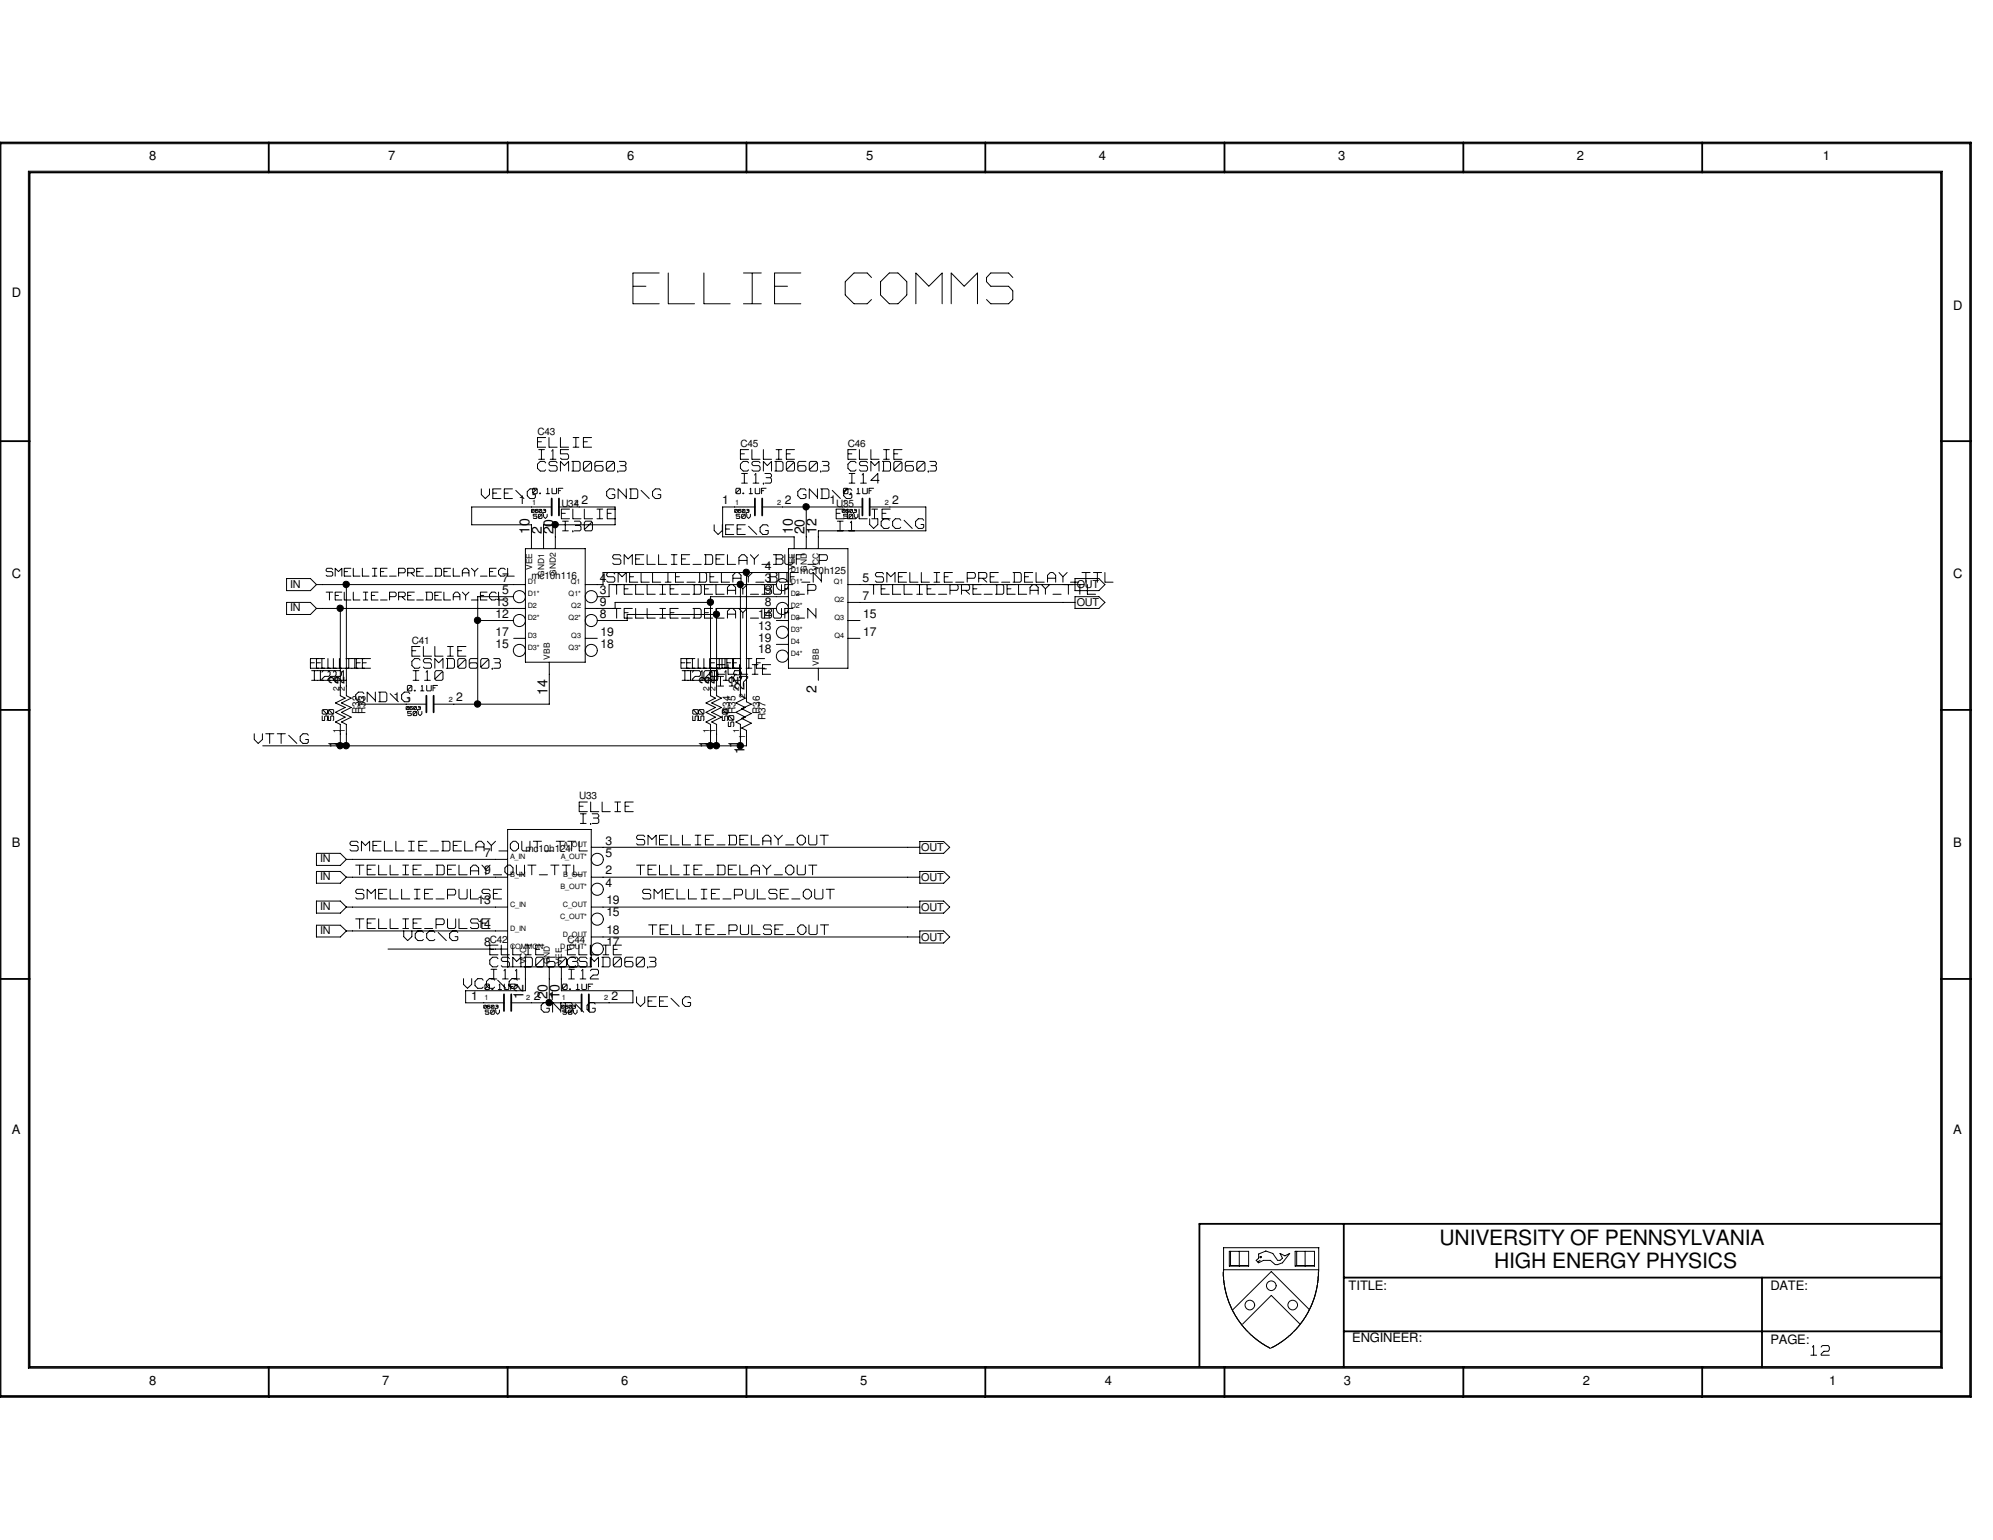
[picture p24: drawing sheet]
<svg xmlns="http://www.w3.org/2000/svg" width="279mm" height="216mm" viewBox="0 0 279 216" stroke-linecap="round" stroke-linejoin="round" font-family="sans-serif">
<defs><g id="words">
<text font-size="8.1" fill="#fff" x="88.7" y="43.4">ELLIE COMMS</text>
<g font-size="3">
<text x="201.8" y="174.6">UNIVERSITY OF PENNSYLVANIA</text>
<text x="209.5" y="177.8">HIGH ENERGY PHYSICS</text>
</g>
<g font-size="2.6" fill="#fff">
<text x="75.4" y="62.9">ELLIE</text>
<text x="75.5" y="64.6">I15</text>
<text x="103.8" y="64.6">ELLIE</text>
<text x="118.9" y="64.6">ELLIE</text>
<text x="67.5" y="70.1">VEE\G</text>
<text x="75.4" y="66.3">CSMD0603</text>
<text x="85" y="70.1">GND\G</text>
<text x="103.8" y="66.3">CSMD0603</text>
<text x="104" y="68">I13</text>
<text x="111.8" y="70.1">GND\G</text>
<text x="118.9" y="66.3">CSMD0603</text>
<text x="119" y="68">I14</text>
<text x="78.7" y="73">ELLIE</text>
<text x="78.9" y="74.7">I30</text>
<text x="100.1" y="75.2">VEE\G</text>
<text x="117.2" y="73">ELLIE</text>
<text x="117.4" y="74.7">I1</text>
<text x="121.9" y="74.3">VCC\G</text>
<text x="85" y="81.9">SMELLIE_DELAY_BUF_N</text>
<text x="85.9" y="83.6">TELLIE_DELAY_BUF_P</text>
<text x="85.9" y="79.4">SMELLIE_DELAY_BUF_P</text>
<text x="121.9" y="83.6">TELLIE_PRE_DELAY_TTL</text>
<text x="122.7" y="81.9">SMELLIE_PRE_DELAY_TTL</text>
<text x="85.9" y="86.9">TELLIE_DELAY_BUF_N</text>
<text x="43.5" y="93.9">ELLIE</text>
<text x="43.7" y="95.6">I22</text>
<text x="44.4" y="93.9">ELLIE</text>
<text x="44.5" y="95.6">I21</text>
<text x="57.7" y="93.9">CSMD0603</text>
<text x="57.7" y="92.2">ELLIE</text>
<text x="57.9" y="95.6">I10</text>
<text x="95.6" y="95.6">I20</text>
<text x="96.3" y="93.9">ELLIE</text>
<text x="96.4" y="95.6">I19I18</text>
<text x="99.6" y="93.9">ELLIE</text>
<text x="100.5" y="94.8">ELLIE</text>
<text x="49.9" y="98.6">GND\G</text>
<text x="100.6" y="96.4">I17</text>
<text x="35.6" y="104.5">VTT\G</text>
<text x="49.1" y="119.5">SMELLIE_DELAY_OUT_TTL</text>
<text x="81.2" y="114">ELLIE</text>
<text x="81.4" y="115.7">I3</text>
<text x="89.2" y="118.7">SMELLIE_DELAY_OUT</text>
<text x="49.9" y="122.9">TELLIE_DELAY_OUT_TTL</text>
<text x="89.2" y="122.9">TELLIE_DELAY_OUT</text>
<text x="49.9" y="126.3">SMELLIE_PULSE</text>
<text x="49.9" y="130.4">TELLIE_PULSE</text>
<text x="90.1" y="126.3">SMELLIE_PULSE_OUT</text>
<text x="90.9" y="131.3">TELLIE_PULSE_OUT</text>
<text x="56.6" y="132.1">VCC\G</text>
<text x="68.7" y="134.1">ELLIE</text>
<text x="68.7" y="135.8">CSMD0603</text>
<text x="68.8" y="137.5">I11</text>
<text x="79.5" y="134.1">ELLIE</text>
<text x="79.5" y="135.8">CSMD0603</text>
<text x="79.7" y="137.5">I12</text>
<text x="65" y="138.8">VCC\G</text>
<text x="75.9" y="142.2">GND\G</text>
<text x="89.2" y="141.4">VEE\G</text>
<text x="253.9" y="190.2">12</text>
</g>
<g font-size="2.1" fill="#fff">
<text x="45.7" y="81">SMELLIE_PRE_DELAY_ECL</text>
<text x="45.7" y="84.3">TELLIE_PRE_DELAY_ECL</text>
</g>
<g font-size="2">
<text x="74.3" y="74.8" transform="rotate(-90 74.3 74.8)">10</text>
<text x="75.9" y="74.9" transform="rotate(-90 75.9 74.9)">2</text>
<text x="77.6" y="74.9" transform="rotate(-90 77.6 74.9)">20</text>
<text x="111.1" y="74.8" transform="rotate(-90 111.1 74.8)">10</text>
<text x="112.8" y="74.9" transform="rotate(-90 112.8 74.9)">20</text>
<text x="114.5" y="74.8" transform="rotate(-90 114.5 74.8)">12</text>
<text x="47.5" y="95.8" transform="rotate(-90 47.5 95.8)">2</text>
<text x="48.3" y="95.8" transform="rotate(-90 48.3 95.8)">2</text>
<text x="99.4" y="95.8" transform="rotate(-90 99.4 95.8)">2</text>
<text x="100.2" y="95.8" transform="rotate(-90 100.2 95.8)">2</text>
<text x="103.5" y="95.8" transform="rotate(-90 103.5 95.8)">2</text>
<text x="76.8" y="97.4" transform="rotate(-90 76.8 97.4)">14</text>
<text x="104.4" y="96.7" transform="rotate(-90 104.4 96.7)">2</text>
<text x="114.5" y="97.1" transform="rotate(-90 114.5 97.1)">2</text>
<text x="47.5" y="104.9" transform="rotate(-90 47.5 104.9)">1</text>
<text x="48.3" y="104.9" transform="rotate(-90 48.3 104.9)">1</text>
<text x="99.4" y="104.9" transform="rotate(-90 99.4 104.9)">1</text>
<text x="100.2" y="104.9" transform="rotate(-90 100.2 104.9)">1</text>
<text x="103.5" y="104.9" transform="rotate(-90 103.5 104.9)">1</text>
<text x="104.4" y="105.7" transform="rotate(-90 104.4 105.7)">1</text>
<text x="73.4" y="140.1" transform="rotate(-90 73.4 140.1)">12</text>
<text x="76.8" y="140.1" transform="rotate(-90 76.8 140.1)">20</text>
<text x="78.4" y="140.1" transform="rotate(-90 78.4 140.1)">10</text>
</g>
<g font-size="1.8">
<text x="20.9" y="22.5">8</text>
<text x="54.4" y="22.5">7</text>
<text x="87.9" y="22.5">6</text>
<text x="121.4" y="22.5">5</text>
<text x="154.1" y="22.5">4</text>
<text x="187.6" y="22.5">3</text>
<text x="221.1" y="22.5">2</text>
<text x="255.6" y="22.5">1</text>
<text x="1.7" y="41.7">D</text>
<text x="273.8" y="43.4">D</text>
<text x="1.7" y="81.1">C</text>
<text x="273.8" y="81.1">C</text>
<text x="1.7" y="118.7">B</text>
<text x="273.8" y="118.7">B</text>
<text x="1.7" y="159">A</text>
<text x="273.8" y="159">A</text>
<text x="189.1" y="180.9">TITLE:</text>
<text x="248.2" y="180.9">DATE:</text>
<text x="189.6" y="188.1">ENGINEER:</text>
<text x="248.2" y="188.4">PAGE:</text>
<text x="20.9" y="194.1">8</text>
<text x="53.6" y="194.1">7</text>
<text x="87.1" y="194.1">6</text>
<text x="120.6" y="194.1">5</text>
<text x="154.9" y="194.1">4</text>
<text x="188.4" y="194.1">3</text>
<text x="221.9" y="194.1">2</text>
<text x="256.4" y="194.1">1</text>
</g>
<g font-size="1.7">
<text x="72.7" y="70.7">1</text>
<text x="81.5" y="70.7">2</text>
<text x="101.2" y="70.7">1</text>
<text x="110" y="70.7">2</text>
<text x="116.3" y="70.7">1</text>
<text x="125.1" y="70.7">2</text>
<text x="70.4" y="83.3">5</text>
<text x="70.4" y="81.6">7</text>
<text x="84.1" y="83.3">3</text>
<text x="84.1" y="81.6">4</text>
<text x="107.2" y="83.3">9</text>
<text x="107.2" y="81.6">3</text>
<text x="107.2" y="79.9">4</text>
<text x="120.9" y="81.6">5</text>
<text x="69.5" y="89.1">17</text>
<text x="69.5" y="86.6">12</text>
<text x="69.5" y="84.9">13</text>
<text x="84.1" y="86.6">8</text>
<text x="84.1" y="84.9">9</text>
<text x="84.2" y="89.1">19</text>
<text x="106.3" y="90">19</text>
<text x="106.3" y="88.3">13</text>
<text x="106.3" y="86.6">14</text>
<text x="107.2" y="84.9">8</text>
<text x="120.9" y="84.1">7</text>
<text x="121" y="89.1">17</text>
<text x="121" y="86.6">15</text>
<text x="69.5" y="90.8">15</text>
<text x="84.2" y="90.8">18</text>
<text x="106.3" y="91.6">18</text>
<text x="55.2" y="98.3">1</text>
<text x="64" y="98.3">2</text>
<text x="84.9" y="118.4">3</text>
<text x="67.9" y="122.6">9</text>
<text x="67.9" y="120.1">7</text>
<text x="84.9" y="124.3">4</text>
<text x="84.9" y="122.6">2</text>
<text x="84.9" y="120.1">5</text>
<text x="66.9" y="130.1">14</text>
<text x="66.9" y="126.8">13</text>
<text x="85" y="131">18</text>
<text x="85" y="128.5">15</text>
<text x="85" y="126.8">19</text>
<text x="67.9" y="132.7">8</text>
<text x="85" y="132.7">17</text>
<text x="66" y="140.2">1</text>
<text x="74.8" y="140.2">2</text>
<text x="76.9" y="140.2">1</text>
<text x="85.7" y="140.2">2</text>
</g>
<g font-size="1.7" fill="#fff">
<text x="46.2" y="101" transform="rotate(-90 46.2 101)">50</text>
<text x="47" y="101" transform="rotate(-90 47 101)">50</text>
<text x="98.1" y="101" transform="rotate(-90 98.1 101)">50</text>
<text x="98.9" y="101" transform="rotate(-90 98.9 101)">50</text>
<text x="102.3" y="101" transform="rotate(-90 102.3 101)">50</text>
<text x="103.1" y="101.9" transform="rotate(-90 103.1 101.9)">50</text>
</g>
<g font-size="1.5" fill="#fff">
<text x="74.7" y="69.3">0.1UF</text>
<text x="103.2" y="69.3">0.1UF</text>
<text x="118.2" y="69.3">0.1UF</text>
<text x="57.1" y="97">0.1UF</text>
<text x="68" y="138.9">0.1UF</text>
<text x="78.9" y="138.9">0.1UF</text>
</g>
<g font-size="1.5">
<text x="40.7" y="82.4">IN</text>
<text x="151" y="82.5">OUT</text>
<text x="40.7" y="85.7">IN</text>
<text x="151" y="85">OUT</text>
<text x="129.2" y="119.3">OUT</text>
<text x="44.9" y="123.4">IN</text>
<text x="44.9" y="120.9">IN</text>
<text x="129.2" y="123.5">OUT</text>
<text x="44.9" y="130.9">IN</text>
<text x="44.9" y="127.6">IN</text>
<text x="129.2" y="131.9">OUT</text>
<text x="129.2" y="127.7">OUT</text>
</g>
<g font-size="1.4">
<text x="75.4" y="61">C43</text>
<text x="103.8" y="62.7">C45</text>
<text x="118.9" y="62.7">C46</text>
<text x="78.7" y="71">U34</text>
<text x="117.2" y="71">U35</text>
<text x="74.5" y="81.2">mc10h116</text>
<text x="112.2" y="80.5">mc10h125</text>
<text x="57.7" y="90.3">C41</text>
<text x="50.4" y="100.1" transform="rotate(-90 50.4 100.1)">R32</text>
<text x="51.2" y="100.1" transform="rotate(-90 51.2 100.1)">R33</text>
<text x="102.3" y="100.1" transform="rotate(-90 102.3 100.1)">R34</text>
<text x="103.1" y="100.1" transform="rotate(-90 103.1 100.1)">R35</text>
<text x="106.5" y="100.1" transform="rotate(-90 106.5 100.1)">R36</text>
<text x="107.3" y="100.9" transform="rotate(-90 107.3 100.9)">R37</text>
<text x="81.2" y="112.1">U33</text>
<text x="73.7" y="119.5">mc10h124</text>
<text x="68.7" y="132.2">C42</text>
<text x="79.5" y="132.2">C44</text>
</g>
<g font-size="1.2" fill="#fff">
<text x="74.8" y="72.8">50V</text>
<text x="103.2" y="72.8">50V</text>
<text x="118.3" y="72.8">50V</text>
<text x="57.1" y="100.5">50V</text>
<text x="68" y="142.3">50V</text>
<text x="78.9" y="142.3">50V</text>
</g>
<g font-size="1.2">
<text x="74.6" y="79.9" transform="rotate(-90 74.6 79.9)">VEE</text>
<text x="76.3" y="80.9" transform="rotate(-90 76.3 80.9)">GND1</text>
<text x="77.9" y="80.8" transform="rotate(-90 77.9 80.8)">GND2</text>
<text x="111.4" y="79.9" transform="rotate(-90 111.4 79.9)">VEE</text>
<text x="113.1" y="80.1" transform="rotate(-90 113.1 80.1)">GND</text>
<text x="114.8" y="80" transform="rotate(-90 114.8 80)">VCC</text>
<text x="77.1" y="92.5" transform="rotate(-90 77.1 92.5)">VBB</text>
<text x="114.8" y="93.3" transform="rotate(-90 114.8 93.3)">VBB</text>
<text x="47.5" y="96.9" transform="rotate(-90 47.5 96.9)">2</text>
<text x="48.3" y="96.9" transform="rotate(-90 48.3 96.9)">2</text>
<text x="99.4" y="96.9" transform="rotate(-90 99.4 96.9)">2</text>
<text x="100.3" y="96.9" transform="rotate(-90 100.3 96.9)">2</text>
<text x="103.6" y="96.9" transform="rotate(-90 103.6 96.9)">2</text>
<text x="104.5" y="97.8" transform="rotate(-90 104.5 97.8)">2</text>
<text x="47.5" y="102.8" transform="rotate(-90 47.5 102.8)">1</text>
<text x="48.3" y="102.8" transform="rotate(-90 48.3 102.8)">1</text>
<text x="99.4" y="102.8" transform="rotate(-90 99.4 102.8)">1</text>
<text x="100.3" y="102.8" transform="rotate(-90 100.3 102.8)">1</text>
<text x="103.6" y="102.8" transform="rotate(-90 103.6 102.8)">1</text>
<text x="104.5" y="103.6" transform="rotate(-90 104.5 103.6)">1</text>
<text x="73.7" y="135.2" transform="rotate(-90 73.7 135.2)">VCC</text>
<text x="77.1" y="135.2" transform="rotate(-90 77.1 135.2)">GND</text>
<text x="78.8" y="135.2" transform="rotate(-90 78.8 135.2)">VEE</text>
</g>
<g font-size="1">
<text x="74.6" y="70.7">1</text>
<text x="80.5" y="70.8">2</text>
<text x="103.1" y="70.7">1</text>
<text x="109" y="70.8">2</text>
<text x="118.2" y="70.7">1</text>
<text x="124" y="70.8">2</text>
<text x="74" y="81.9">D1</text>
<text x="74" y="83.6">D1*</text>
<text x="79.7" y="83.6">Q1*</text>
<text x="80" y="81.9">Q1</text>
<text x="110.9" y="81.9">D1*</text>
<text x="110.9" y="83.6">D2</text>
<text x="110.9" y="80.2">D1</text>
<text x="116.9" y="81.9">Q1</text>
<text x="74" y="89.4">D3</text>
<text x="74" y="87">D2*</text>
<text x="74" y="85.2">D2</text>
<text x="79.7" y="87">Q2*</text>
<text x="80.1" y="85.3">Q2</text>
<text x="80.1" y="89.4">Q3</text>
<text x="110.9" y="88.6">D3*</text>
<text x="110.9" y="85.3">D2*</text>
<text x="110.9" y="87">D3</text>
<text x="117" y="89.5">Q4</text>
<text x="117" y="87">Q3</text>
<text x="117" y="84.4">Q2</text>
<text x="74" y="91.1">D3*</text>
<text x="79.7" y="91.1">Q3*</text>
<text x="110.9" y="91.9">D4*</text>
<text x="110.9" y="90.3">D4</text>
<text x="57" y="98.4">1</text>
<text x="62.9" y="98.4">2</text>
<text x="79" y="118.7">A_OUT</text>
<text x="71.5" y="122.9">B_IN</text>
<text x="71.5" y="120.4">A_IN</text>
<text x="78.6" y="124.6">B_OUT*</text>
<text x="78.6" y="120.4">A_OUT*</text>
<text x="79" y="122.9">B_OUT</text>
<text x="71.5" y="130.5">D_IN</text>
<text x="71.5" y="127.1">C_IN</text>
<text x="78.5" y="128.8">C_OUT*</text>
<text x="78.9" y="131.3">D_OUT</text>
<text x="78.9" y="127.1">C_OUT</text>
<text x="71.5" y="133">COMMON</text>
<text x="78.5" y="133">D_OUT*</text>
<text x="67.9" y="140.3">1</text>
<text x="73.8" y="140.3">2</text>
<text x="78.8" y="140.3">1</text>
<text x="84.7" y="140.3">2</text>
</g>
<g font-size=".8" fill="#fff">
<text x="74.5" y="71.9">0603</text>
<text x="103" y="71.9">0603</text>
<text x="118.1" y="71.9">0603</text>
<text x="56.9" y="99.6">0603</text>
<text x="67.8" y="141.4">0603</text>
<text x="78.7" y="141.4">0603</text>
</g>
</g></defs>
<g fill="none" stroke="#000" stroke-width=".25">
<path d="M0 20h276.3v175.8h-276.3zM37.7 20v4.2M71.2 20v4.2M104.6 20v4.2M138.1 20v4.2M171.7 20v4.2M205.1 20v4.2M238.6 20v4.2M4.1 24.2h268v167.4h-268zM0 61.8h4.1M77.3 69.9v2.4M78.4 69.9v2.4"/>
<path d="M105.8 69.9v2.4M106.8 69.9v2.4M120.9 69.9v2.4M121.9 69.9v2.4M272.1 61.8h4.2M0 99.5h4.1M59.8 97.5v2.4M60.8 97.5v2.4M272.1 99.5h4.2M0 137.2h4.1M70.7 139.4v2.3M71.7 139.4v2.3"/>
<path d="M81.5 139.4v2.3M82.5 139.4v2.3M272.1 137.2h4.2M188.4 179.1h83.7M188.4 171.6v20M247 179.1v12.5M272.1 171.6h-104v19.9M37.7 191.6v4.2M71.2 191.6v4.2M104.6 191.6v4.2M138.1 191.6v4.2M171.7 191.6v4.2"/>
<path d="M188.4 186.6h83.7M205.1 191.6v4.2M238.6 191.6v4.2"/>
</g>
<g fill="none" stroke="#000" stroke-width=".14">
<path d="M.1 20.2h276v175.5h-276zM4 24h268.3v167.8h-268.3zM88.7 38.3v4.3M88.7 38.3h3.7M93.7 38.3v4.3M98.7 38.3v4.3M104.2 38.3h2.5M105.5 38.3v4.2M108.6 38.3h3.7M108.6 38.3v4.3M118.5 39.5v1.8M119.7 38.3l-1.2 1.2"/>
<path d="M119.8 38.3h1.7M121.6 38.3l.6 .6M123.4 39.5v1.8M124.7 38.3l-1.3 1.2M124.7 38.3h1.2M125.9 38.3l1.2 1.2M127.1 39.5v1.8M128.4 38.3l1.8 1.8M128.4 38.3v4.3M132.1 38.3v4.3M132.1 38.3l-1.9 1.8M133.3 38.3l1.8 1.8"/>
<path d="M133.3 38.3v4.3M137 38.3v4.3M137 38.3l-1.8 1.8M138.3 38.9v.6M138.3 39.5l.6 .6M138.9 38.3l-.6 .6M138.9 38.3h2.5M141.4 38.3l.6 .6M88.8 40.1h1.8M88.8 42.6h3.6M93.7 42.6h3.7M98.7 42.6h3.7"/>
<path d="M104.2 42.6h2.5M108.6 40.1h1.8M108.6 42.6h3.7M118.5 41.4l1.2 1.2M119.8 42.6h1.7M122.2 42l-.6 .6M123.4 41.4l1.3 1.2M124.7 42.6h1.2M127.1 41.4l-1.2 1.2M138.3 42l.6 .6M138.9 40.1h2.5M138.9 42.6h2.5"/>
<path d="M141.4 40.1l.6 .7M142 40.8v1.2M142 42l-.6 .6M45.7 79.8v.2M45.8 79.7v.1M45.9 79.7h.5M46.5 79.7l.2 .1M47 79.7v1.1M47 79.7l.4 .4M47.9 79.7v1.1M47.9 79.7l-.4 .4M48.3 79.7h.9"/>
<path d="M48.3 79.7v1.1M49.5 79.7v1.1M50.8 79.7v1.1M52.2 79.7h.6M52.5 79.7v1M53.3 79.7h1M53.3 79.7v1.1M55.9 79.7h.7M55.9 79.7v1.1M56.6 79.7l.2 .1M56.8 79.9v.2M57.1 79.7v1.1"/>
<path d="M57.1 79.7h.8M57.9 79.7l.2 .1M58.1 79.9v.2M58.4 79.7v1.1M58.4 79.7h1M61 79.7h.7M61.1 79.7v1M61.7 79.7l.2 .1M61.9 79.9v.7M62.2 79.7h1M62.2 79.7v1.1M63.5 79.7v1.1"/>
<path d="M65.1 79.7l-.3 .3M65.2 79.7h.2M65.4 79.7l.3 .3M66.1 79.7l.4 .4M67 79.7l-.5 .4M67.5 69.3l.5 .5M67.5 68.5v.8M68.6 79.7h1M68.6 68.5v.8M68.6 79.7v1.1M68.6 69.3l-.6 .6M69.1 68.6v1.3"/>
<path d="M69.1 68.5h1.1M69.1 69.1h.5M69.1 69.9h1.1M70.2 79.7l-.3 .3M70.2 79.7h.4M70.7 79.7l.1 .1M70.7 68.5h1.1M70.7 68.6v1.3M70.7 69.1h.5M70.7 69.9h1.1M71.2 79.7v1.1M72.3 68.7l1.1 1.2"/>
<path d="M73.7 76.9h8.3v15.9h-8.3zM73.9 69v.5M73.9 69.5l.4 .4M74.3 68.5l-.4 .4M74.3 68.5h.5M74.3 69.9h.5M74.5 71.8h.1M74.5 71.5v.3M74.5 71.4v.1M74.6 71.8h.2M74.6 71.4h.2M74.7 69.1l.1 .1"/>
<path d="M74.7 69.3h.3M74.7 68.6v.5M74.8 68.5l-.1 .1M74.8 71.5l-.3 .3M74.8 72.6v.1M74.8 72.1v.2M74.8 69.2h.4M74.8 72.1h.5M74.8 72.3h.3M74.8 71.5h.1M74.8 71.4l.1 .1M74.8 68.5h.4"/>
<path d="M74.9 72.7h.2M74.9 71.8h-.1M74.9 71.5v.3M74.9 68.5l.2 .2M75.1 71.8h.1M75.1 69.3v.4M75.1 71.5v.3M75.1 69.7l-.2 .2M75.1 71.6h.1M75.1 71.4v.1M75.1 71.8h.2M75.1 71.6h.2"/>
<path d="M75.1 71.4h.3M75.2 72.3l.1 .1M75.2 68.6l-.5 .5M75.2 68.6h.1M75.2 68.5l.1 .1M75.3 72.6l-.1 .1M75.3 72.5v.1M75.3 69.1l-.1 .1M75.3 68.6v.5M75.4 71.6v.1M75.4 61.3h1.1M75.4 61.4v1.3"/>
<path d="M75.4 65.1v.5M75.4 65.7l.3 .3M75.4 61.9h.5M75.4 62.7h1.1M75.4 71.7v.1M75.4 71.8h.1M75.5 72.6l.1 .1M75.5 72.2v.4M75.5 63h.8M75.5 64.4h.8M75.6 71.8h.1M75.6 71.5v.3"/>
<path d="M75.6 72.1l-.1 .1M75.6 72.7h.3M75.6 72.1h.3M75.6 71.4v.1M75.6 69.1h.1M75.6 69.2h.1M75.6 71.8h.2M75.6 71.4h.2M75.7 69.2h.1M75.7 64.7l-.3 .4M75.8 69.1v.1M75.8 66h.5"/>
<path d="M75.8 64.7h.5M75.8 71.5l-.2 .3M75.9 71.5h.1M75.9 71.4v.1M75.9 72.2l-.4 .4M75.9 72.2h.1M75.9 72.1l.1 .1M75.9 63.1v1.2M75.9 71.8h.1M75.9 71.5v.3M76 72.6l-.1 .1M76 72.2v.4"/>
<path d="M76.1 71.8h.1M76.2 71.8h.2M76.2 71.4h.2M76.2 72.4l.2 .2M76.2 72.1v.3M76.2 71.6h.2M76.3 64.7l.2 .2M76.4 71.4l.1 .1M76.5 71.6v.1M76.5 71.5h.1M76.5 65.9l-.2 .1M76.5 71.7v.1"/>
<path d="M76.5 71.8h-.1M76.5 71.5l-.1 .1M76.6 69.2h.4M76.7 72.1v.3M76.7 72.4l-.2 .3M76.8 68.5l-.1 .1M76.8 68.5v.7M77 61.3v1.4M77 64.9v.1M77 65.1l.1 .2M77 65.9l.1 .1M77 62.7h1.1"/>
<path d="M77.1 64.7l-.1 .2M77.1 64.4h.8M77.2 66h.7M77.2 65.3h.7M77.2 64.7h.7M77.3 71.1h-11.2v2.5h8.4v3.3M77.4 69.1l.1 .1M77.4 68.5v.6M77.5 69.2h.4M77.5 63l-.2 .2M77.5 63.1v1.2M77.9 73.6v3.3"/>
<path d="M77.9 64.7l.2 .2M77.9 65.3l.2 .2M78 69.1l-.1 .1M78 68.5v.6M78.1 65.5v.3M78.1 65.9l-.2 .1M78.3 68.5h.6M78.3 68.5v.7M78.3 68.8h.3M78.4 71.1h7.8v2.5h-10v3.3M78.6 64.2l.1 .2M78.6 61.3v1.4"/>
<path d="M78.6 63v.6M78.6 64.7v1.3M78.6 64.7l.5 .5M78.6 62.7h1.1M78.6 63.6h.9M78.6 63h1.1M78.7 71.4v1.3M78.7 71.4h1.1M78.7 72h.5M78.7 72.7h1.1M78.8 64.4h.7M78.9 74.4h.8"/>
<path d="M78.9 73.1h.8M79.2 73.1v1.3M79.5 63.6l.2 .2M79.7 64.2l-.2 .2M79.7 63.9v.3M79.7 64.7v1.3M79.7 64.7l-.6 .6M80.2 66h.9M80.2 64.7h.9M80.3 74.4h.1M80.3 71.4v1.3M80.3 72.7h1.1"/>
<path d="M80.3 61.3h.9M80.3 62.7h.9M80.3 64.7v1.3M80.5 74.4h.7M80.5 73.1h.7M80.7 73.7h.5M80.7 61.4v1.3M81.2 64.7l.1 .2M81.3 73.1l.1 .2M81.3 73.7l.1 .2M81.3 65.9l-.1 .1M81.3 64.9v.9"/>
<path d="M81.4 73.3v.1M81.4 73.9v.3M81.4 74.3l-.1 .1M81.4 73.4l-.1 .3M81.8 65.9l.2 .1M81.8 61.3h1.1M81.8 61.4v1.3M81.8 64.9v.9M81.8 61.9h.5M81.8 62.7h1.1M81.9 74.3l.2 .1M81.9 71.4v1.3"/>
<path d="M81.9 73.3v.9M82 64.7l-.2 .2M82 72.7h1.1M82 66h.7M82 64.7h.7M82.1 73.1l-.2 .2M82.1 74.4h.7M82.1 73.1h.7M82.7 64.9l-.9 .9M82.8 64.9h.1M82.8 64.7l.1 .2M82.8 73.3l-.8 .9"/>
<path d="M82.9 73.1l.2 .2M82.9 73.3h.1M82.9 65.9l-.1 .1M82.9 64.9v.9M83.1 74.3l-.2 .1M83.1 73.3v.9M83.4 65.9l.2 .1M83.4 64.9v.9M83.6 65.3l-.2 .1M83.6 64.7l-.2 .2M83.6 66h.7M83.6 65.3h.7"/>
<path d="M83.6 64.7h.9M83.7 71.4h.8M83.7 72.7h.8M84.1 71.4v1.3M84.4 65.3l.1 .2M84.5 65.5v.3M84.5 65.9l-.1 .1M85 65.9l.2 .1M85 64.9v.9M85 69v.5M85 69.5l.4 .4M85.1 71.4h1.2"/>
<path d="M85.1 71.4v1.3M85.2 64.7l-.2 .2M85.2 72h.5M85.2 72.7h1.1M85.2 66h.7M85.2 64.7h.7M85.4 68.5l-.4 .4M85.5 68.5h.5M85.5 69.9h.5M85.8 69.3h.3M85.9 78v.1M85.9 78.1l.2 .3"/>
<path d="M85.9 79l.2 .1M85.9 64.9l-.9 .9M86 64.9h.1M86 64.7l.1 .2M86 68.5l.2 .2M86.1 77.8l-.2 .1M86.1 77.8h.7M86.1 79.1h.7M86.1 78.4h.7M86.1 65.9l-.1 .1M86.1 64.9v.9M86.2 69.3v.4"/>
<path d="M86.2 69.7l-.2 .2M86.6 66h.1M86.7 68.6v1.3M86.7 68.5l1.1 1.2M86.8 66h.7M86.8 64.7h.7M86.9 77.8l.1 .2M86.9 78.4l.1 .2M87 65.3h.5M87 78.6v.3M87 79l-.1 .1M87.5 77.8v1.3"/>
<path d="M87.5 77.8l.5 .5M87.6 64.7l.2 .2M87.6 65.3l.2 .2M87.8 64.9v.1M87.8 65.5v.3M87.8 65.9l-.2 .1M87.8 65.1l-.2 .2M87.8 68.5v1.4M88.3 68.5h.9M88.3 69.9h.9M88.4 68.6v1.2M88.6 77.8v1.3"/>
<path d="M88.6 77.8l-.5 .6M89.1 77.8h1.2M89.1 77.8v1.3M89.2 79.1h1.1M89.2 78.4h.5M89.2 68.5l.2 .2M89.4 69.7l-.2 .2M89.4 68.8v.9M89.9 68.7l1.1 1.2M90.7 77.8v1.3M90.8 79.1h1.1M91.5 69v.5"/>
<path d="M91.5 69.5l.4 .4M91.9 68.5l-.4 .4M91.9 68.5h.5M91.9 69.9h.5M92.2 69.3h.4M92.3 77.8v1.3M92.4 79.1h1.1M92.5 68.5l.1 .2M92.6 69.7l-.1 .2M92.6 69.3v.4M94.1 77.8h.8M94.1 79.1h.8"/>
<path d="M94.5 77.8v1.3M95.5 77.8h1.2M95.5 77.8v1.3M95.6 79.1h1.1M95.6 78.4h.5M97.2 79.1h1.1M98.8 77.8h.9M98.8 79.1h.9M98.9 77.8v1.3M99.7 77.8l.2 .2M99.9 79l-.2 .1M99.9 78v.9"/>
<path d="M100.1 74.4l.5 .5M100.1 73.6v.7M100.4 77.8h1.1M100.4 77.8v1.3M100.4 79.1h1.1M100.4 78.4h.5M101.3 73.6v.7M101.3 74.4l-.6 .5M101.7 73.6h1.2M101.7 73.6v1.3M101.8 74.9h1.1M101.8 74.2h.5"/>
<path d="M102 77.8v1.3M102 79.1h1.1M103 71.8h.1M103 71.5v.3M103 71.4v.1M103.1 71.8h.2M103.1 71.4h.2M103.2 69.1l.1 .1M103.2 68.6v.5M103.2 72.6l.1 .1M103.2 72.1v.2M103.3 72.1h.4"/>
<path d="M103.3 72.3h.3M103.3 68.5l-.1 .1M103.3 71.5l-.3 .3M103.3 69.2h.4M103.3 71.5h.1M103.3 71.4l.1 .1M103.3 68.5h.4M103.3 72.7h.3M103.3 73.6v1.3M103.3 73.6h1.2M103.4 71.8h-.1M103.4 71.5v.3"/>
<path d="M103.4 74.9h1.1M103.4 74.2h.5M103.5 71.8h.1M103.5 71.5v.3M103.5 71.6h.1M103.5 71.4v.1M103.6 71.8h.2M103.6 71.6h.2M103.6 71.4h.3M103.6 78.2v.9M103.6 72.3l.1 .1M103.6 78.6h1.1"/>
<path d="M103.7 68.6l-.5 .5M103.7 68.6h.1M103.7 68.5l.1 .1M103.7 72.6l-.1 .1M103.7 72.5v.1M103.8 69.1l-.1 .1M103.8 71.6l.1 .1M103.8 63.1v1.3M103.8 65.1v.5M103.8 68.6v.5M103.8 63h1.1M103.8 65.7l.4 .3"/>
<path d="M103.8 63.6h.6M103.8 64.4h1.1M103.9 71.7v.1M103.9 71.8h-.1M104 72.6l.1 .1M104 72.2v.4M104 77.8l-.4 .3M104 67.7h.8M104 66.4h.8M104 77.8h.3M104.1 71.8h.1M104.1 72.1l-.1 .1"/>
<path d="M104.1 71.5v.3M104.1 72.7h.3M104.1 72.1h.3M104.1 71.4v.1M104.1 69.1h.1M104.1 71.8h.2M104.1 71.4h.2M104.1 69.2h.1M104.2 69.2h.1M104.2 64.7l-.4 .4M104.2 66h.5M104.2 64.7h.5"/>
<path d="M104.3 69.1v.1M104.3 71.5l-.2 .3M104.4 71.5h.1M104.4 71.4v.1M104.4 77.8l.3 .3M104.4 66.4v1.3M104.4 72.2l-.4 .4M104.4 72.2h.1M104.4 72.1l.1 .1M104.4 71.8h.1M104.4 71.5v.3M104.5 72.6l-.1 .1"/>
<path d="M104.5 72.2v.4M104.6 71.8h.1M104.7 71.8h.2M104.7 71.4h.2M104.7 72.4l.2 .2M104.7 72.1v.3M104.7 71.6h.2M104.7 78.2v.9M104.8 64.7l.1 .2M104.9 71.4l.1 .1M104.9 73.8l1.2 1.1M104.9 65.9l-.1 .1"/>
<path d="M104.9 71.6l.1 .1M105 71.5h.1M105 71.7v.1M105 71.8h-.1M105 71.5l-.1 .1M105 69.2h.5M105.2 72.1v.3M105.2 77.8l.5 .5M105.2 72.4l-.3 .3M105.2 68.5v.1M105.2 68.5v.7M105.4 63v1.4"/>
<path d="M105.4 64.9v.1M105.4 65.1l.2 .2M105.4 65.9l.2 .1M105.5 64.4h1.1M105.6 64.7l-.1 .2M105.6 67.7h.8M105.6 66h.7M105.6 65.3h.7M105.6 64.7h.7M105.7 78.4v.7M105.8 71.1h-4.5v4.2h10v1.6M105.9 69.1l.1 .1"/>
<path d="M105.9 68.5v.6M106 66.4l-.2 .2M106 66.4v1.3M106 69.2h.4M106.3 77.8l-.6 .6M106.4 64.7l.2 .2M106.4 65.3l.2 .2M106.5 69.1l-.1 .1M106.5 68.5v.6M106.6 65.5v.3M106.6 74v.5M106.6 65.9l-.2 .1"/>
<path d="M106.6 74.5l.3 .4M106.8 68.5h.6M106.8 68.5v.7M106.8 68.8h.3M106.8 79.1h1.1M106.8 71.1h14.1M106.9 73.6l-.3 .4M107 73.6h.5M107 74.9h.5M107 67.7h.1M107 63v1.4M107 64.7v1.3"/>
<path d="M107 64.7l.5 .5M107.1 64.4h1.1M107.2 67.7h.7M107.2 66.4h.7M107.3 74.4h.4M107.4 67h.5M107.5 73.6l.2 .2M107.7 74.8l-.2 .1M107.7 74.4v.3M108 66.4l.2 .2M108 67l.2 .2M108.2 64.7v1.3"/>
<path d="M108.2 66.6v.1M108.2 67.2v.3M108.2 67.6l-.2 .1M108.2 66.8l-.2 .2M108.2 64.7l-.6 .6M108.4 77.8h1.1M108.4 79.1h1.1M108.6 66h1M108.6 64.7h1M108.8 64.7v1.3M108.8 77.8v1.3M108.8 63h.8"/>
<path d="M108.8 64.4h.8M108.8 78.4h.7M109.2 63.1v1.2M109.6 77.8l.2 .2M109.6 78.4l.2 .2M109.6 64.7l.2 .2M109.8 78.1l-.2 .2M109.8 64.9v.9M109.8 78v.1M109.8 78.6v.3M109.8 79l-.2 .1M109.8 65.9l-.2 .1"/>
<path d="M110 79l.2 .1M110 77.8v1.1M110.2 65.9l.2 .1M110.2 79.1h.8M110.2 63h1.2M110.2 63.1v1.3M110.2 64.9v.9M110.3 63.6h.5M110.3 64.4h1.1M110.4 64.7l-.2 .2M110.4 66h.8M110.4 64.7h.8"/>
<path d="M110.5 76.9h8.4v16.8h-8.4zM111.2 79l-.2 .1M111.2 77.8v1.1M111.2 64.9l-.9 .9M111.2 64.7l.2 .2M111.2 64.9h.1M111.4 65.9l-.2 .1M111.4 64.9v.9M111.6 77.8h1.2M111.6 77.8v1.3M111.7 78.4h.5M111.8 65.9l.2 .1"/>
<path d="M111.8 64.9v.9M111.8 69v.5M111.8 69.5l.4 .4M112 65.3l-.1 .1M112 64.7l-.2 .2M112.1 66h.7M112.1 65.3h.7M112.1 64.7h.9M112.2 68.5l-.4 .4M112.3 68.5h.5M112.3 69.9h.5M112.6 69.3h.3"/>
<path d="M112.8 68.5l.2 .2M112.8 65.3l.2 .2M113 65.9l-.2 .1M113 69.7l-.2 .2M113 65.5v.3M113 69.3v.4M113 71.1v5.8M113.2 79.1h1.2M113.5 65.9l.1 .1M113.5 68.5l1.1 1.2M113.5 64.9v.9M113.5 68.6v1.3"/>
<path d="M113.6 64.7l-.1 .2M113.7 66h.7M113.7 64.7h.7M114.4 64.9l-.9 .9M114.4 64.9h.2M114.4 64.7l.2 .2M114.6 65.9l-.2 .1M114.6 64.9v.9M114.6 68.5v1.4M114.9 77.8h.9M114.9 77.8v1.3M114.9 78.6h.9"/>
<path d="M115.1 66h.1M115.1 68.5h.9M115.1 69.9h.9M115.2 68.6v1.2M115.3 66h.7M115.3 64.7h.7M115.4 65.3h.6M115.8 77.8l.2 .2M116 78.4l-.2 .2M116 78v.3M116 68.5l.2 .2M116 64.7l.2 .2"/>
<path d="M116.1 65.3l.1 .2M116.2 69.7l-.2 .2M116.2 64.9v.1M116.2 65.5v.3M116.2 68.8v.9M116.2 65.9l-.2 .1M116.2 65.1l-.2 .2M116.7 68.7l1.1 1.2M117.2 71.4h1.2M117.2 71.4v1.3M117.3 72h.5M117.3 72.7h1.1"/>
<path d="M117.4 73.1h.8M117.8 73.1v1.3M118.1 71.8h.1M118.1 71.5v.3M118.1 71.4v.1M118.2 71.8h.1M118.2 71.4h.1M118.2 69.1l.1 .1M118.2 68.6v.5M118.3 72.6l.1 .1M118.3 69v.5M118.3 72.1v.2"/>
<path d="M118.3 69.5l.4 .4M118.3 68.5l-.1 .1M118.3 72.1h.5M118.3 72.3h.4M118.3 71.5l-.2 .3M118.4 69.2h.3M118.4 71.5h.1M118.4 71.4v.1M118.4 68.5h.3M118.4 72.7h.3M118.4 71.8h.1M118.4 71.5v.3"/>
<path d="M118.6 71.8h.1M118.6 71.5v.3M118.6 71.6h.1M118.6 71.4v.1M118.7 71.8h.1M118.7 71.6h.1M118.7 71.4h.3M118.7 68.5l-.4 .4M118.7 72.3l.1 .1M118.7 68.5h.5M118.7 69.9h.5M118.7 68.6l-.4 .5"/>
<path d="M118.8 68.6h.1M118.8 68.5l.1 .1M118.8 72.6l-.1 .1M118.8 72.5v.1M118.8 71.4v1.3M118.9 69.1l-.1 .1M118.9 71.6l.1 .1M118.9 63.1v1.3M118.9 65.1v.5M118.9 68.6v.5M118.9 72.7h1.1M118.9 63h1.1"/>
<path d="M118.9 65.7l.4 .3M118.9 63.6h.5M118.9 64.4h1.1M119 71.7v.1M119 71.8h-.1M119 72.6l.1 .1M119 72.2v.4M119 69.3h.4M119 67.7h.8M119 66.4h.8M119.1 71.8h.1M119.1 72.1l-.1 .1"/>
<path d="M119.1 71.5v.3M119.2 72.7h.2M119.2 72.1h.2M119.2 71.4l-.1 .1M119.2 69.1h.1M119.2 69.2h.1M119.2 71.8h.2M119.2 71.4h.2M119.3 69.2h.1M119.3 68.5l.1 .2M119.3 64.7l-.4 .4M119.3 66h.5"/>
<path d="M119.3 64.7h.5M119.3 69.1v.1M119.4 71.5l-.2 .3M119.4 73.1l-.2 .2M119.4 73.1v1.3M119.4 71.5h.1M119.4 71.4l.1 .1M119.4 69.7l-.1 .2M119.4 66.4v1.3M119.4 69.3v.4M119.4 72.2l-.3 .4M119.5 72.2h.1"/>
<path d="M119.5 72.1v.1M119.5 71.8h-.1M119.5 71.5v.3M119.5 72.6v.1M119.5 72.2v.4M119.7 71.8h.1M119.8 72.4l.2 .2M119.8 72.1v.3M119.8 71.8h.1M119.8 71.4h.1M119.8 71.6h.1M119.8 64.7l.2 .2"/>
<path d="M120 71.4l.1 .1M120 65.9l-.2 .1M120 71.6l.1 .1M120.1 71.5h.1M120.1 71.7v.1M120.1 71.8h-.1M120.1 71.5l-.1 .1M120.1 69.2h.5M120.3 72.1v.3M120.3 72.4l-.3 .3M120.3 68.5l-.1 .1M120.3 68.5v.7"/>
<path d="M120.4 71.4v1.3M120.5 63v1.4M120.5 64.9v.1M120.5 65.1l.1 .2M120.5 65.9l.1 .1M120.5 72.7h1.1M120.5 64.4h1.1M120.6 64.7l-.1 .2M120.6 67.7h.9M120.7 66h.7M120.7 65.3h.7M120.7 64.7h.7"/>
<path d="M120.9 69.1l.1 .1M120.9 68.5v.6M121 66.4l-.1 .2M121 66.4v1.3M121.1 69.2h.4M121.5 64.7l.1 .2M121.5 65.3l.1 .2M121.6 69.1l-.1 .1M121.6 68.5v.6M121.6 65.5v.3M121.6 65.9l-.1 .1M121.8 68.5h.7"/>
<path d="M121.8 68.5v.7M121.9 68.8h.2M121.9 73.5l.5 .5M121.9 71.1h7.9v3.3h-15.1v2.5M121.9 72.7v.8M122.1 63v1.4M122.1 64.7v1.3M122.1 64.7l.5 .5M122.1 64.4h1.1M122.1 67.4h1.1M122.2 71.4h.8M122.2 72.7h.8"/>
<path d="M122.6 71.4v1.3M123.1 66.4v1.3M123.1 72.7v.8M123.1 66.4l-1 1M123.1 73.5l-.6 .6M123.2 64.7v1.3M123.2 64.7l-.6 .6M123.5 73.2v.5M123.5 73.7l.4 .4M123.7 71.4h1.1M123.7 71.4v1.3M123.7 72h.5"/>
<path d="M123.7 72.7h1.1M123.7 66h.9M123.7 64.7h.9M123.9 64.7v1.3M123.9 63h.8M123.9 64.4h.8M123.9 72.7l-.4 .4M124 74.1h.5M124.2 63.1v1.2M124.5 72.7l.2 .2M124.7 64.7l.1 .2M124.7 73.9l-.2 .2"/>
<path d="M124.8 65.9l-.1 .1M124.8 64.9v.9M125.1 73.2v.5M125.1 73.7l.4 .4M125.3 65.9l.2 .1M125.3 63h1.1M125.3 63.1v1.3M125.3 64.9v.9M125.3 63.6h.6M125.3 64.4h1.1M125.5 64.7l-.2 .2M125.5 66h.7"/>
<path d="M125.5 64.7h.7M125.5 72.7l-.4 .4M125.6 72.7h.5M125.6 74.1h.5M126.1 72.7l.2 .2M126.2 64.9l-.9 .9M126.3 64.9h.1M126.3 64.7l.1 .2M126.3 73.9l-.2 .2M126.4 65.9l-.1 .1M126.4 64.9v.9M126.7 72.9l1.2 1.2"/>
<path d="M126.9 65.9l.2 .1M126.9 64.9v.9M127.1 65.3l-.1 .1M127.1 64.7l-.2 .2M127.1 66h.7M127.1 65.3h.7M127.1 64.7h1M127.9 65.3l.2 .2M128.1 65.5v.3M128.1 65.9l-.2 .1M128.4 73.7l.3 .4M128.4 73.2v.5"/>
<path d="M128.5 65.9l.2 .1M128.5 64.9v.9M128.7 64.7l-.2 .2M128.7 66h.8M128.7 64.7h.8M128.7 72.7l-.3 .4M128.8 72.7h.5M128.8 74.1h.5M129.1 73.5h.4M129.3 72.7l.2 .2M129.5 64.9l-.9 .9M129.5 64.9h.1"/>
<path d="M129.5 64.7l.2 .2M129.5 73.9l-.2 .2M129.5 73.5v.4M129.7 65.9l-.2 .1M129.7 64.9v.9M130.1 66h.1M130.3 66h.8M130.3 64.7h.8M130.5 65.3h.6M131.1 64.7l.2 .2M131.1 65.3l.2 .2M131.3 64.9v.1"/>
<path d="M131.3 65.5v.3M131.3 65.9l-.2 .1M131.3 65.1l-.2 .2M40.2 84.5h3.3l.9 .8-.9 .8h-3.3zM40.2 81.1h3.3l.9 .9-.9 .8h-3.3zM43.5 92.3h2M43.5 92.4v1.3M43.6 93.7h5.7M43.6 92.9h.5M43.7 95.4h.8M43.7 94h.8M44.1 94.1v1.2"/>
<path d="M44.4 85.3h29.3M44.4 82h29.3M44.4 92.4v1.3M44.4 92.9h.5M44.5 95.4h4.1M44.5 94h1.6M44.9 94.1v1.2M45.1 92.3v1.4M45.1 95.2v.2M45.2 99.6v.4M45.3 99.5v.1M45.3 99.5l-.1 .1"/>
<path d="M45.3 94l-.2 .2M45.3 99.5h.5M45.3 99.6l.5 .5M45.5 94.8l-.4 .4M45.6 94.8h.5M45.7 80l.1 .1M45.7 83h1M45.7 80.6l.1 .2M45.8 99.5l.1 .1M45.9 80.8h.5M45.9 80.1h.5M45.9 99.6v.4"/>
<path d="M46 92.3v1.4M46 95.2v.2M46 99.6v.4M46.1 94l.2 .2M46.1 94l-.1 .2M46.1 99.5v.1M46.1 99.5l-.1 .1M46.2 99.5h.5M46.2 94h.7l-.2 .2M46.2 99.6l.5 .5M46.2 83.1v1M46.3 94.3v.3"/>
<path d="M46.3 94.6l-.2 .2M46.4 94.8l-.4 .4M46.4 94.8h.5M46.5 80.1l.2 .2M46.7 80.3v.3M46.7 80.6l-.2 .2M46.7 99.5l.1 .1M46.7 92.3v1.4M46.7 95.2v.2M46.8 99.6v.4M47 83h.9M47 83.1v1"/>
<path d="M47 84.1h.9M47 83.5h.5M47.1 94.3v.3M47.1 94.6l-.2 .2M47.1 94.8l-.4 .4M47.2 94.8h.5M47.6 92.3v1.4M47.7 94h-.8l.2 .2M47.7 94l.2 .2M47.7 85.3v12.2l.7 .4-1.4 .7 1.4 .6-1.4 .7 1.4 .6-1.4 .7 .7 .4v3M47.9 94.3v.3M47.9 94.6l-.2 .2"/>
<path d="M48.1 94l-.1 .2M48.1 94.1v1.2M48.3 83v1.1M48.3 84.1h.9M48.3 80.8h.9M48.3 80.1h.4M48.5 92.3h.8M48.6 82v15.5l.6 .4-1.3 .7 1.3 .6-1.3 .7 1.3 .6-1.3 .7 .7 .4v3M48.9 92.4v1.2M49.4 93.7h2.5M49.4 92.3h2.5M49.5 83v1.1"/>
<path d="M49.6 84.1h.9M49.6 80.8h.9M49.7 92.4v1.2M49.9 97.5v.5M49.9 98l.3 .4M50 92.4v1.3M50 92.9h.5M50.2 98.7h9.6M50.2 97l-.3 .4M50.3 97h.5M50.3 98.4h.5M50.6 97.8h.4"/>
<path d="M50.8 92.4v1.3M50.8 97l.2 .2M50.8 92.9h.6M50.8 80.8h.9M50.9 83h.7M50.9 84.1h.7M51 98.2l-.2 .2M51 97.8v.4M51.3 83.1v1M51.5 97.1v1.3M51.5 97l1.1 1.2M52.1 83h.9"/>
<path d="M52.1 83.1v1M52.1 84.1h.9M52.1 83.5h.4M52.2 80.8h.6M52.6 97v1.4M53.1 97h.9M53.1 98.4h.9M53.3 97.1v1.2M53.3 84.1h1M53.4 80.8h.9M53.4 80.1h.4M54.1 97l.1 .2"/>
<path d="M54.2 98.2l-.1 .2M54.2 97.3v.9M54.6 83h.7M54.6 83.1v1M54.6 80.8h.9M54.7 83.7h.6M54.7 97.2l1.1 1.2M55.4 83l.1 .2M55.5 83.5l-.1 .2M55.5 83.2v.2M55.9 83h.7M55.9 83.1v1"/>
<path d="M55.9 83.7h.7M55.9 80.3h.7M56.3 97.5v.5M56.3 98l.4 .4M56.4 83.7l.4 .4M56.6 83l.2 .2M56.7 97l-.4 .4M56.7 97h.5M56.7 98.4h.5M56.8 83.5l-.2 .2M56.8 83.2v.2M56.8 80.1l-.2 .2"/>
<path d="M56.9 99.4l.1 .1M56.9 99.1v.3M57 99.1h-.1M57 99.5h.2M57 99.1h.2M57.1 97.8h.3M57.1 96.8l.1 .1M57.1 96.3v.4M57.1 83.1v1M57.1 99.7v.3M57.1 83h1M57.2 96.1l-.1 .1"/>
<path d="M57.2 99.1l-.2 .3M57.2 99.7h.5M57.2 100h.3M57.2 84.1h.9M57.2 83.5h.4M57.2 80.3h.7M57.2 96.9h.4M57.2 99.1h.1M57.2 96.1h.4M57.3 97l.1 .2M57.3 99.4l-.1 .1M57.3 99.1v.3"/>
<path d="M57.4 98.2l-.1 .2M57.4 97.8v.4M57.4 99.1v.3M57.4 99.4l.1 .1M57.5 99.2v.1M57.5 99.1h-.1M57.5 99.5h.2M57.5 99.2h.2M57.5 99.1h.3M57.6 100l.1 .1M57.6 96.3l-.5 .4M57.7 96.2h.1"/>
<path d="M57.7 96.1v.1M57.7 80.3l.4 .5M57.7 96.8v.1M57.7 99.2l.1 .1M57.7 90.6h1.2M57.7 90.7v1.3M57.7 92.8v.5M57.7 96.3v.4M57.7 93.3l.4 .4M57.8 91.2h.5M57.8 92h1.1M57.8 99.4h.1"/>
<path d="M57.8 99.4l-.1 .1M57.9 99.9v.3M57.9 95.4h.8M57.9 94h.8M58 99.4v.1M58 99.1v.3M58 99.7l-.1 .1M58 99.1h.1M58 99.7h.3M58.1 96.8h.1M58.1 96.8v.1M58.1 99.5h.2"/>
<path d="M58.1 99.1h.2M58.1 80.1l-.2 .2M58.1 96.9h.1M58.1 92.3l-.4 .4M58.2 93.7h.5M58.2 92.3h.5M58.2 96.8v.1M58.3 99.1l-.3 .3M58.3 99.1h.1M58.3 94.1v1.2M58.3 99.9l-.3 .3M58.3 99.8h.1"/>
<path d="M58.3 99.7l.1 .1M58.4 99.4l-.1 .1M58.4 99.1v.3M58.4 99.9v.3M58.4 84.1h1M58.5 80.8h.9M58.5 80.1h.4M58.5 99.5h.1M58.6 99.5h.2M58.6 99.1h.2M58.6 99.7v.3M58.7 99.2h.1"/>
<path d="M58.7 92.3l.2 .2M58.8 99.1h.1M58.9 93.5l-.2 .2M58.9 99.3h.1M58.9 99.1h.1M58.9 99.4h.1M58.9 99.4l-.1 .1M58.9 99.2h-.1M59 96.9h.4M59.1 99.7v.3M59.2 96.1l-.1 .1M59.2 96.1v.7"/>
<path d="M59.4 90.6v1.4M59.4 92.5v.2M59.4 92.7l.1 .2M59.4 93.5l.1 .2M59.4 92h1.1M59.5 92.3l-.1 .2M59.5 95.4h.8M59.6 93.7h.7M59.6 92.9h.7M59.6 92.3h.7M59.7 83h.7M59.7 84.1h.7"/>
<path d="M59.7 80.8h.9M59.8 96.8l.1 .1M59.8 83.1v1M59.8 96.1v.6M59.9 94l-.2 .2M59.9 94.1v1.2M59.9 96.9h.4M60.3 92.3l.2 .2M60.3 92.9l.2 .2M60.5 96.8l-.1 .1M60.5 83l.1 .2M60.5 96.1v.6"/>
<path d="M60.5 93.2v.3M60.5 93.5l-.2 .2M60.6 84l-.1 .1M60.6 83.2v.7M60.7 96.1h.6M60.7 96.1v.8M60.7 96.4h.3M61 95.2l.1 .2M61 83h.9M61 83.1v1M61 90.6v1.4M61 92.4v1.3"/>
<path d="M61 94.3v.9M61 92.3l.5 .6M61 80.8h.7M61 92h1.1M61 84.1h.9M61 83.5h.4M61.1 94l-.1 .2M61.2 95.4h.7M61.2 94h.7M61.9 80.6l-.2 .2M61.9 94.3l-.9 .9M61.9 94.2h.2"/>
<path d="M61.9 94l.2 .2M62.1 95.2l-.2 .2M62.1 92.4v1.3M62.1 94.3v.9M62.1 92.3l-.6 .6M62.2 83v1.1M62.3 84.1h.9M62.3 80.8h.9M62.3 80.1h.4M62.6 93.7h.9M62.6 92.3h.9M62.7 92.4v1.2"/>
<path d="M62.7 90.6h.8M62.7 92h.8M63.1 90.7v1.2M63.5 92.3l.2 .2M63.5 83.4v.7M63.6 83.7h.8M63.6 80.8h.9M63.7 93.5l-.2 .2M63.7 92.6v.9M63.8 83l-.3 .4M63.9 83h.2M64.2 90.7v1.3"/>
<path d="M64.2 92.6v.9M64.2 93.5l.1 .2M64.2 90.6h1.1M64.2 83l.3 .4M64.2 91.2h.5M64.2 92h1.1M64.3 92.3l-.1 .2M64.4 93.7h.7M64.4 92.3h.7M64.5 83.4v.7M64.8 83l.4 .4M64.8 80.1v.7"/>
<path d="M64.9 80.3h.8M65.1 92.6l-.9 .9M65.2 92.3l.1 .2M65.2 92.5h.1M65.3 83.5v.6M65.3 93.5l-.1 .2M65.3 92.6v.9M65.7 83l-.4 .5M65.7 80.1v.7M65.8 93.5l.2 .2M65.8 92.6v.9M66 92.9l-.2 .2"/>
<path d="M66 92.3l-.2 .2M66 93.7h.7M66 92.9h.7M66 92.3h.9M66.1 84.1h.9M66.5 80.2v.6M66.8 92.9l.1 .2M66.9 93.2v.3M66.9 93.5l-.1 .2M67 87h5M67.4 83h.9M67.4 83.1v1"/>
<path d="M67.4 80.8h.9M67.4 93.5l.2 .2M67.4 92.6v.9M67.4 84.1h.9M67.4 83.5h.4M67.6 92.3l-.2 .2M67.6 93.7h.7M67.6 92.3h.7M68.3 92.6l-.9 .9M68.4 92.5h.1M68.4 92.3l.1 .2M68.5 92.6v.9"/>
<path d="M68.5 93.5l-.1 .2M68.6 83.4v.4M68.6 83.8l.3 .3M68.7 80.8h.9M68.7 80.1h.4M68.9 83l-.3 .4M69 83h.3M69 84.1h.3M69 93.7h.1M69.2 93.7h.7M69.2 92.3h.7M69.4 83l.2 .2"/>
<path d="M69.4 92.9h.5M69.6 84l-.2 .1M69.9 80.5l.3 .3M69.9 80.1v.3M69.9 83v1.1M69.9 84.1h.9M70 92.3l.1 .2M70 93l.1 .1M70.1 92.6v.1M70.1 93.2v.3M70.1 93.5l-.1 .2M70.1 92.7l-.1 .2"/>
<path d="M70.2 80.8h.4M70.8 80.6l-.1 .2M71.2 80.8h.9M72 83.7h-5v15M72 89.5h1.7M77 92.8v5.9h-16.2M82 85.3h5M82 89.5h1.7M85 80.5v.1M85 80.6l.2 .3M85 81.4l.2 .2M85.2 80.3l-.1 .1"/>
<path d="M85.3 81.6h.7M85.3 80.9h.7M86 80.3l.2 .2M86 80.9l.2 .2M86.2 81.1v.3M86.2 81.4l-.2 .2M86.4 82v1.3M86.4 85.3v1.4M86.7 80.3l.5 .5M86.7 80.3v1.3M87.5 85.3h1.1M87.5 82v1.3"/>
<path d="M87.5 85.3v1.4M87.5 86.7h1.1M87.5 85.9h.6M87.5 83.3h1.1M87.5 82.5h.6M87.8 80.3v1.3M87.8 80.3l-.6 .6M88.3 80.3v1.3M88.3 81.6h1.1M88.3 80.9h.5M89.1 82v1.3M89.1 85.3v1.4"/>
<path d="M89.2 86.7h1.1M89.2 83.3h1.1M89.9 80.3v1.3M89.9 81.6h1.1M90.7 82v1.3M90.7 85.3v1.4M90.8 86.7h1.1M90.8 83.3h1.1M91.5 80.3v1.3M91.5 81.6h1.1M92.5 85.3h.8M92.5 86.7h.8"/>
<path d="M92.5 83.3h.8M92.9 82v1.3M92.9 85.3v1.3M93.3 81.6h.8M93.6 80.3v1.3M93.9 85.3h1.2M93.9 82v1.3M93.9 85.3v1.4M94 86.7h1.1M94 85.9h.5M94 83.3h1.1M94 82.5h.5"/>
<path d="M94.7 80.3v1.3M94.7 81.6h1.1M94.7 80.9h.5M95.5 92.3h1.9M95.5 92.4v1.3M95.5 93.7h8.5M95.5 92.9h.5M95.5 86.7h1.2M95.5 83.3h1.2M95.6 94h1.6l-.1 .2M96 94.1v1.2M96.3 92.4v1.3"/>
<path d="M96.3 81.6h1.2M96.3 92.9h.5M96.8 94.1v1.2M97.1 92.3v1.4M97.1 95.2v.2M97.1 99.6v.4M97.2 85.3h.9M97.2 86.7h.9M97.2 83.3h.9M97.2 99.5v.1M97.2 99.5l-.1 .1M97.3 99.5h.4"/>
<path d="M97.3 94h.7M97.3 99.6l.4 .5M97.3 82v1.3M97.3 85.3v1.3M97.5 94.8l-.4 .4M97.5 94.8h.5M97.8 99.5l.1 .1M97.9 92.3v1.4M97.9 99.6v.4M97.9 81.6h.9M98 94l.2 .2M98 99.5v.1"/>
<path d="M98 99.5l-.1 .1M98.1 99.5h.5M98.1 80.3v1.3M98.1 99.6l.5 .5M98.1 85.3l.2 .2M98.1 82l.2 .2M98.2 94.3v.3M98.2 94.6l-.2 .2M98.3 86.5l-.2 .2M98.3 83.1l-.2 .2M98.3 82.2v.9M98.3 85.6v.8"/>
<path d="M98.4 94l-.1 .2M98.4 94.1v1.2M98.6 99.5l.1 .1M98.7 95.2l.1 .2h-3.2M98.7 92.3v1.4M98.7 94.3v.9M98.7 99.6v.4M98.8 85.3h1.1M98.8 82v1.3M98.8 85.3v1.4M98.8 86.7h1.1M98.8 85.9h.5"/>
<path d="M98.8 83.3h1.1M98.8 82.5h.5M98.8 94l-.1 .2M98.9 80.3l.2 .2M98.9 95.4h1.7M98.9 94h.7M99.1 81.4l-.2 .2M99.1 80.5v.9M99.5 94.2l.2-.2 .1 .2M99.5 94.6l.2 .2M99.5 92.3v1.4M99.5 94.3v.3"/>
<path d="M99.5 80.3v1.3M99.6 81.6h1.1M99.6 80.9h.5M99.6 94.3l-.9 .9M99.6 84.5h-13.4v.8M99.6 92.3h4.2M99.7 94.2h.1M99.7 92.9h.5M99.7 94h.9M99.7 94.8h.7M99.8 95.2l-.1 .2M99.8 94.3v.9"/>
<path d="M100.2 94.1v1.2M100.4 82v1.3M100.4 85.3v1.4M100.4 86.7h1.1M100.4 83.3h1.1M100.5 94l.1 .2M100.5 86.1h-12.6v.9h-4.2M100.5 93.2h1.1M100.5 93.8h.5M100.5 94.5h1.1M100.6 94.7l-.1 .1M100.6 95.2l-.1 .2"/>
<path d="M100.6 94.8h.8M100.6 96.2h.8M100.6 94.3v.9M100.8 92.4v1.2M101 94.9v1.2M101.1 80.3v1.3M101.2 81.6h1.1M101.2 92.3v1.4M101.3 99.6v.4M101.4 99.5v.1M101.4 99.5l-.1 .1M101.4 95.4h.8"/>
<path d="M101.4 99.5h.5M101.4 99.6l.5 .5M101.6 92.4v1.2M101.8 94l-.2 .2M101.8 94.1v1.2M101.9 92.4v1.3M101.9 99.5l.1 .1M101.9 92.9h.5M102 82.4v.9M102 85.7v1M102 86.1h1.1M102 82.8h1.1"/>
<path d="M102 99.6v.4M102.1 93.2v1.3M102.1 94.5h1.1M102.2 96.2h.8M102.4 85.3l-.4 .4M102.4 82l-.4 .3M102.6 94.8l-.2 .2M102.6 94.9v1.2M102.7 92.4v1.3M102.7 85.3l.4 .4M102.7 80.7v.9M102.7 92.9h.6"/>
<path d="M102.7 82l.4 .3M102.8 81.1h1M102.8 95.4h.1M102.8 92.3v1.4M103 94l-.2 .4 .2 .2-.2 .4 .2 .4M103 95.4h.8M103 94h.8M103 94.6h.8M103.1 82.4v.9M103.1 85.7v1M103.1 80.3l-.4 .3M103.5 80.3l.4 .3"/>
<path d="M103.6 85.3l.5 .6M103.6 82l.5 .5M103.7 93.2v1.3M103.7 94.8v.2M103.7 94.8h1.1M103.7 94.5h1.1M103.8 94l.2 .4-.2 .2 .2 .4-.2 .4M103.8 82v15.5l.7 .4-1.3 .7 1.3 .6-1.3 .7 1.3 .6-1.3 .7 .6 .4v3M103.9 80.7v.9M104.1 82.6v.7M104.1 85.9v.8M104.2 95.7v.5"/>
<path d="M104.4 80.3l.5 .5M104.6 93.7h.8M104.6 92.3h.8M104.6 80.3v18.1l.7 .3-1.3 .7 1.3 .6-1.3 .7 1.3 .7-1.3 .7 .6 .3v2.2h-67.8M104.7 85.3l-.6 .6M104.7 82l-.6 .5M104.8 95.1l-.6 .5M104.8 94.8v.2M104.9 80.9v.7M105 92.4v1.2M105.2 86.7h1.1M105.2 83.3h1.1"/>
<path d="M105.5 93.2h.8M105.5 94.5h.8M105.5 80.3l-.6 .6M105.8 93.2v1.3M106 81.6h1.1M106 92.3h1.2M106 92.4v1.3M106.1 93.7h1.1M106.1 92.9h.5M106.8 86.7h1.1M106.8 83.3h1.1M106.9 93.2h1.1"/>
<path d="M106.9 93.2v1.3M106.9 93.8h.5M106.9 94.5h1.1M107.2 82v1.3M107.2 85.3v1.3M107.2 85.9h.7M107.2 82.5h.7M107.6 81.6h1.1M107.9 85.3l.3 .2M107.9 85.9l.3 .2M107.9 82l.3 .2M107.9 82.5l.3 .3"/>
<path d="M107.9 80.3v1.3M108 80.9h.7M108.2 85.7l-.2 .2M108.2 82.2v.1M108.2 82.8v.3M108.2 85.6h.1M108.2 86.1v.3M108.2 86.5l-.3 .2M108.2 82.3l-.2 .2M108.2 83.1l-.3 .2M108.4 86.5l.2 .2M108.4 83.1l.2 .2"/>
<path d="M108.4 82v1.1M108.4 85.3v1.1M108.6 86.7h.7M108.6 83.3h.7M108.7 80.3l.2 .2M108.7 80.9l.2 .2M108.8 85.3h-8.3v12.2l.6 .4-1.3 .7 1.3 .6-1.3 .7 1.3 .6-1.3 .7 .7 .4v3M108.8 82h-23.4v1.7h-1.7M108.8 87h1.7M108.8 90.3h1.7M108.9 80.6l-.1 .2M108.9 80.5v.1"/>
<path d="M108.9 81.1v.3M108.9 81.4l-.2 .2M109.2 81.4l.1 .2M109.2 80.3v1.1M109.4 81.6h.7M109.6 86.5l-.2 .2M109.6 83.1l-.2 .2M109.6 82v1.1M109.6 85.3v1.1M110 85.3h1.2M110 82h1.2M110 82v1.3"/>
<path d="M110 85.3v1.4M110.1 85.9h.5M110.1 82.5h.5M110.3 81.4l-.1 .2M110.3 80.3v1.1M110.5 80.3h-26v1.7h-2.5M110.5 83.7h-10.9v13.8l.7 .4-1.3 .7 1.3 .6-1.3 .7 1.3 .6-1.3 .7 .6 .4v3M110.8 80.3h1.1M110.8 80.3v1.3M110.8 80.9h.5M111.6 86.7h1.2M111.6 83.3h1.2"/>
<path d="M112.4 81.6h1.1M113.2 82h1M113.2 85.3l1.1 1.1M113.2 82v1.3M113.2 85.3v1.4M113.3 82.8h.9M114 80.3l1.1 1.1M114 80.3v1.3M114.2 82l.2 .2M114.4 82.5l-.2 .3M114.4 82.2v.3M114.4 85.3v1.4"/>
<path d="M114.7 93.7v1.7M115.1 80.3v1.3M118.9 82h31.8M118.9 87h1.7M118.9 84.5h31.8M118.9 89.5h1.7M122.5 82v1.3M122.7 80.5v.1M122.7 80.6l.2 .3M122.7 81.4l.2 .2M122.9 80.3l-.1 .1M122.9 80.3h.8"/>
<path d="M122.9 81.6h.8M122.9 80.9h.8M123.5 82v1.3M123.6 83.3h1.1M123.6 82.5h.5M123.7 80.3l.2 .2M123.7 80.9l.2 .2M123.9 81.1v.3M123.9 81.4l-.2 .2M124.3 80.3l.5 .5M124.3 80.3v1.3M125.1 82v1.3"/>
<path d="M125.2 83.3h1.1M125.5 80.3v1.3M125.5 80.3l-.6 .6M125.9 80.3h1.2M125.9 80.3v1.3M126 81.6h1.1M126 80.9h.5M126.7 82v1.3M126.8 83.3h1.1M127.6 80.3v1.3M127.6 81.6h1.1M128.5 83.3h.8"/>
<path d="M128.9 82v1.3M129.2 80.3v1.3M129.2 81.6h1.1M130 82v1.3M130 83.3h1.1M130 82.5h.5M130.9 80.3h.8M130.9 81.6h.8M131.3 80.3v1.3M131.6 83.3h1.1M132.4 80.3h1.1M132.4 80.3v1.3"/>
<path d="M132.4 81.6h1.1M132.4 80.9h.5M133.2 82v1.3M133.2 82.8h.9M134 81.6h1.1M134.2 82l.1 .2M134.3 82.5l-.1 .3M134.3 82.2v.3M134.8 82v1.3M134.8 82.8h.9M135.4 82.8l.5 .5M135.6 80.3h.9"/>
<path d="M135.6 80.3v1.3M135.6 81.1h.9M135.8 82l.1 .2M135.9 82.5l-.1 .3M135.9 82.2v.3M136.4 82v1.3M136.4 83.3h1.1M136.4 82.5h.5M136.6 80.3l.1 .2M136.7 80.9l-.1 .2M136.7 80.5v.3M137.2 80.3h.9"/>
<path d="M137.2 80.3v1.3M137.2 81.1h.9M137.8 81.1l.5 .5M138 83.3h1.1M138.2 80.3l.1 .2M138.3 80.9l-.1 .2M138.3 80.5v.3M138.8 80.3h1.2M138.8 80.3v1.3M138.9 81.6h1.1M138.9 80.9h.5M139.6 83.3h.9"/>
<path d="M139.7 82v1.3M140.4 81.6h1.2M140.5 82l.2 .2M140.7 83.1l-.2 .2M140.7 82.2v.9M141.2 82v1.3M141.2 83.3h1.1M141.2 82.5h.5M142 80.3h1M142 81.6h1M142.2 80.3v1.3M142.8 82v1.3"/>
<path d="M142.8 83.3h1.1M143 80.3l.2 .2M143.2 81.4l-.2 .2M143.2 80.5v.9M143.6 80.3h1.2M143.6 80.3v1.3M143.7 81.6h1.1M143.7 80.9h.5M144.4 82.4v.9M144.4 82.8h1.1M144.8 82l-.4 .3M145.2 82l.3 .3"/>
<path d="M145.2 80.3v1.3M145.3 81.6h1.1M145.5 82.4v.9M146 82l.5 .5M146.6 82.6v.7M146.9 80.7v.9M146.9 81.1h1.1M147.2 82l-.6 .5M147.2 80.3l-.3 .3M147.3 80.3h.3M147.6 83.3h1.2M147.6 80.3l.4 .3"/>
<path d="M148 80.7v.9M148.5 80.3l.5 .5M149 80.9v.7M149.6 80.3l-.6 .6M149.8 82v1.3M150.1 81.6h1.1M150.7 83.7h3.4l.8 .8-.8 .8h-3.4zM150.7 81.1h3.4l.8 .9-.8 .8h-3.4zM150.8 82h1.2M151.4 82v1.3M151.7 80.3h1.1M152.2 80.3v1.3"/>
<path d="M152.4 82v1.3M152.5 83.3h1.1M153.3 80.3h1.1M153.8 80.3v1.3M154.9 80.3v1.3M154.9 81.6h1.1M35.6 103.7l.6 .5M35.6 102.9v.7M36.8 102.9v.7M36.8 103.7l-.6 .5M37.3 102.9h1.1M37.8 102.9v1.3"/>
<path d="M38.9 102.9h1.1M39.4 102.9v1.3M40.5 103.1l1.1 1.1M42.1 103.3v.5M42.1 103.8l.4 .4M42.5 102.9l-.4 .4M42.5 102.9h.5M42.5 104.2h.5M42.8 103.7h.4M43.1 102.9l.1 .2M43.2 104.1l-.1 .1M43.2 103.7v.3"/>
<path d="M44.4 119.6h3.3l.9 .9-.9 .8h-3.3zM45.2 101h.3M45.2 100l.1 .1M45.2 100.4v.6M45.3 100.1h.5M45.5 100.5v.5M45.6 100.4l-.1 .1M45.7 100.4h.1M45.8 100.4l.1 .1M45.9 100l-.1 .1M45.9 100.9l-.1 .1M45.9 100.5v.4"/>
<path d="M46 100l.1 .1M46 101h.4M46 100.4v.6M46.2 100.1h.5M46.4 100.5v.5M46.5 100.4l-.1 .1M46.5 100.4h.2M46.7 100.4l.1 .1M46.8 100l-.1 .1M46.8 100.9l-.1 .1M46.8 100.5v.4M49.1 118.2v.1"/>
<path d="M49.1 118.3l.1 .2M49.1 119.1l.1 .2M49.2 117.9l-.1 .2M49.3 117.9h.7M49.3 119.3h.7M49.3 118.5h.7M50 117.9l.2 .3M50 118.5l.2 .2M50.2 118.8v.3M50.2 119.1l-.2 .2M50.7 117.9l.5 .6M50.7 118v1.3"/>
<path d="M51.8 118v1.3M51.8 117.9l-.6 .6M52.3 117.9h1.1M52.3 118v1.3M52.3 119.3h1.1M52.3 118.5h.5M53.9 117.9v1.4M53.9 119.3h1.1M55.5 117.9v1.4M55.5 119.3h1.1M57.1 100.2l.1 .1M57.3 117.9h.8"/>
<path d="M57.3 119.3h.8M57.3 100.3h.2M57.7 100.2l-.1 .1M57.7 100.1v.1M57.7 118v1.3M57.9 100.2l.1 .1M58 100.3h.3M58.4 100.2l-.1 .1M58.6 100.1l.2 .2M58.7 117.9h1.2M58.7 118v1.3M58.8 119.3h1.1"/>
<path d="M58.8 118.5h.5M59.1 100.1l-.2 .2M60.3 119.3h1.2M61.9 117.9h1M61.9 119.3h1M62.1 118v1.3M62.9 117.9l.2 .3M63.1 119.1l-.2 .2M63.1 118.2v.9M63.5 117.9h1.2M63.5 118v1.3M63.6 119.3h1.1"/>
<path d="M63.6 118.5h.5M65.2 117.9v1.4M65.2 119.3h1.1M66.7 118.4v.9M66.8 118.7h1M67.1 117.9l-.4 .4M67.1 117.9h.3M67.5 117.9l.4 .4M67.9 118.4v.9M68.3 117.9l.5 .6M68.9 118.6v.7M69.5 117.9l-.6 .6"/>
<path d="M69.9 119.3h1.2M71.5 118.9l.4 .4M71.5 118.4v.5M71.9 117.9l-.4 .4M72 117.9h.3M72 119.3h.3M72.3 117.9l.4 .4M72.7 118.4v.5M72.7 118.9l-.4 .4M73.2 119.1l.1 .2M73.2 117.9v1.2M73.4 119.3h.7"/>
<path d="M74.3 119.1l-.2 .2M74.3 117.9v1.2M74.8 117.9h1.1M75.3 118v1.3M76.4 119.3h1.1M78 117.9h1.1M78.5 118v1.3M79.6 117.9h1.1M80.1 118v1.3M81.2 112.5v1.3M81.2 117.9v1.4M81.2 112.4h1.1"/>
<path d="M81.2 119.3h1.1M81.2 113h.5M81.2 113.8h1.1M81.4 115.4h.8M81.4 114.1h.8M81.7 114.1v1.3M82.8 115.4h.1M82.8 112.4v1.4M82.8 113.8h1.1M82.9 118.8h46M83 115.4h.7M83 114.1h.7"/>
<path d="M83.2 114.7h.5M83.8 114.1l.1 .2M83.8 114.7l.1 .2M83.9 114.3v.1M83.9 114.9v.3M83.9 115.3l-.1 .1M83.9 114.5l-.1 .2M84.4 112.4v1.4M84.5 113.8h1.1M86.2 112.4h.8M86.2 113.8h.8M86.6 112.5v1.2"/>
<path d="M87.6 112.4h1.2M87.6 112.5v1.3M87.7 113h.5M87.7 113.8h1.1M89.2 117.3v.1M89.2 117.5l.2 .2M89.2 118.3l.2 .1M89.4 117.1l-.1 .2M89.5 117.1h.7M89.5 118.4h.7M89.5 117.7h.7M90.2 117.1l.2 .2"/>
<path d="M90.2 117.7l.2 .2M90.4 117.9v.3M90.4 118.3l-.2 .1M90.8 117.1l.6 .5M90.8 117.1v1.3M92 117.1v1.3M92 117.1l-.6 .6M92.5 117.1h1.1M92.5 117.1v1.3M92.5 118.4h1.1M92.5 117.7h.5M94.1 117.1v1.3"/>
<path d="M94.1 118.4h1.1M95.7 117.1v1.3M95.7 118.4h1.1M97.1 101h.4M97.1 100l.1 .1M97.1 100.4v.6M97.3 100.1h.4M97.5 117.1h.8M97.5 118.4h.8M97.5 100.5v.5M97.6 100.4l-.1 .1M97.6 100.4h.1"/>
<path d="M97.8 100.4l.1 .1M97.8 117.1v1.3M97.9 100l-.1 .1M97.9 100.9l-.1 .1M97.9 100.5v.4M97.9 101h.4M97.9 100l.1 .1M97.9 100.4v.6M98.1 100.1h.5M98.3 100.5v.5M98.4 100.4l-.1 .1M98.4 100.4h.2"/>
<path d="M98.6 100.4l.1 .1M98.7 100l-.1 .1M98.7 100.9l-.1 .1M98.7 100.5v.4M98.9 117.1h1.1M98.9 117.1v1.3M98.9 118.4h1.1M98.9 117.7h.5M100.5 118.4h1.1M101.3 101h.3M101.3 100l.1 .1M101.3 100.4v.6"/>
<path d="M101.4 100.1h.5M101.6 100.5v.5M101.7 100.4l-.1 .1M101.8 100.4h.1M101.9 100.4l.1 .1M102 100l-.1 .1M102 100.9l-.1 .1M102 100.5v.4M102.1 100.9l.1 .1M102.1 101.9h.3M102.1 117.1h.9M102.1 118.4h.9"/>
<path d="M102.1 100.5v.3M102.1 101.2v.6M102.2 100.4h.1M102.2 100.3l-.1 .1M102.3 100.3h.4M102.3 100.5l.4 .4M102.3 101h.4M102.3 117.1v1.3M102.4 101.3v.5M102.6 101.2l-.2 .1M102.6 101.2h.1M102.8 100.3l.1 .1"/>
<path d="M102.8 101.2l.1 .1M102.9 100.9l-.1 .1M102.9 101.8l-.1 .1M102.9 100.5v.3M102.9 101.3v.4M103.1 117.1l.2 .2M103.3 118.3l-.2 .1M103.3 117.3v.9M103.7 117.1v1.3M103.7 117.1h1.2M103.8 118.4h1.1M103.8 117.7h.5"/>
<path d="M105.3 117.1v1.3M105.4 118.4h1.1M106.9 117.5v.9M107 117.9h1M107.3 117.1l-.4 .4M107.4 117.1h.3M107.7 117.1l.4 .4M108.1 117.5v.9M108.5 117.1l.6 .5M109.1 117.7v.7M109.7 117.1l-.6 .6M110.2 118.4h1.1"/>
<path d="M111.8 118.1l.3 .3M111.8 117.5v.5M112.1 117.1l-.3 .4M112.2 117.1h.3M112.2 118.4h.3M112.5 117.1l.4 .4M112.9 117.5v.5M112.9 118.1l-.4 .3M113.4 118.3l.1 .1M113.4 117.1v1.1M113.6 118.4h.7M114.5 118.3l-.2 .1"/>
<path d="M114.5 117.1v1.1M115 117.1h1.1M115.5 117.1v1.3M128.9 118h3.4l.8 .8-.8 .8h-3.4zM44.4 122.2h3.3l.9 .8-.9 .8h-3.3zM44.4 126.3h3.3l.9 .9-.9 .8h-3.3zM44.4 129.7h3.3l.9 .8-.9 .9h-3.3zM48.6 123h22.6M48.6 127.2h22.6M48.6 130.5h22.6M48.6 120.5h22.6M49.9 121.3h1.1"/>
<path d="M49.9 124.9v.1M49.9 125.1l.1 .2M49.9 125.9l.1 .1M49.9 128.8h1.1M50 124.7l-.1 .1M50.1 124.7h.7M50.1 126h.7M50.1 125.3h.7M50.4 121.3v1.3M50.4 128.9v1.3M50.8 124.7l.2 .2M50.8 125.3l.2 .2"/>
<path d="M51 125.5v.3M51 125.9l-.2 .1M51.5 121.3h1.1M51.5 121.3v1.3M51.5 124.7v1.3M51.5 128.9v1.3M51.5 128.8h1.1M51.5 124.7l.5 .5M51.5 122.6h1.1M51.5 121.9h.5M51.5 129.4h.5M51.5 130.2h1.1"/>
<path d="M52.6 124.7v1.3M52.6 124.7l-.6 .6M53.1 124.7h1.1M53.1 121.3v1.3M53.1 124.7v1.3M53.1 128.8v1.4M53.1 122.6h1.1M53.1 126h1.1M53.1 130.2h1.1M53.1 125.3h.5M54.4 133.1h16.8M54.7 121.3v1.3"/>
<path d="M54.7 124.7v1.3M54.7 128.8v1.4M54.7 122.6h1.1M54.7 126h1.1M54.7 130.2h1.1M56.3 124.7v1.3M56.3 126h1.1M56.5 121.3h.8M56.5 122.6h.8M56.5 128.8h.8M56.5 130.2h.8M56.6 131.3l.5 .5"/>
<path d="M56.6 130.5v.8M56.9 121.3v1.3M56.9 128.9v1.2M57.7 130.5v.8M57.7 131.3l-.6 .6M57.9 121.3h1.2M57.9 121.3v1.3M57.9 128.9v1.3M57.9 128.8h1.2M58 122.6h1.1M58 121.9h.5M58 129.4h.5"/>
<path d="M58 130.2h1.1M58.1 124.7h.8M58.1 126h.8M58.2 130.9v.5M58.2 131.5l.4 .4M58.5 124.7v1.3M58.6 130.5l-.4 .4M58.6 131.9h.5M59.2 130.5l.2 .2M59.4 131.7l-.2 .2M59.5 122.6h1.2M59.5 124.7h1.2"/>
<path d="M59.5 130.2h1.2M59.5 124.7v1.3M59.6 126h1.1M59.6 125.3h.5M59.8 130.9v.5M59.8 131.5l.4 .4M60.2 130.5l-.4 .4M60.2 131.9h.5M60.8 130.5l.2 .2M61 131.7l-.2 .2M61.1 121.3h1M61.1 122.6h1"/>
<path d="M61.1 126h1.2M61.1 128.8h1M61.1 128.9v1.3M61.2 129.6h.9M61.3 121.3v1.3M61.4 130.7l1.2 1.2M62.1 121.3l.2 .2M62.1 128.8l.2 .2M62.3 122.5l-.2 .1M62.3 129.4l-.2 .2M62.3 121.5v.9M62.3 129.1v.3"/>
<path d="M62.7 121.3h1.2M62.7 130l.2 .2M62.7 124.7h1M62.7 121.3v1.3M62.7 124.7v1.3M62.7 128.8v1.2M62.8 122.6h1.1M62.8 121.9h.5M62.8 125.5h.9M62.9 130.2h.8M63 130.9v.5M63 131.5l.4 .4"/>
<path d="M63.4 130.5l-.4 .4M63.5 131.9h.5M63.7 124.7l.2 .2M63.8 131.3h.3M63.9 130l-.2 .2M63.9 125.3l-.2 .2M63.9 124.9v.3M63.9 128.8v1.2M64 130.5l.2 .2M64.2 131.7l-.2 .2M64.2 131.3v.4M64.3 125.9l.2 .1"/>
<path d="M64.3 121.3v1.3M64.3 124.7v1.1M64.3 128.8v1.4M64.4 122.6h1.1M64.4 130.2h1.1M64.6 126h.7M65 138l.5 .5M65 137.2v.8M65.5 125.9l-.2 .1M65.5 124.7v1.1M66 121.7v.9M66 124.7v1.3"/>
<path d="M66 129v.2M66 129.2l.1 .2M66 130l.1 .2M66 126h1.1M66 122.1h1.1M66.1 128.8l-.1 .2M66.1 137.2v.8M66.1 138l-.6 .6M66.2 129.4h.7M66.2 128.8h.7M66.2 130.2h.7M66.3 121.3l-.3 .4"/>
<path d="M66.4 121.3h.3M66.6 137.6v.5M66.6 138.2l.4 .4M66.7 121.3l.4 .4M66.9 128.8l.2 .2M66.9 129.4l.2 .2M67 137.2l-.4 .4M67 137.2h.5M67 138.6h.5M67.1 121.7v.9M67.1 129.7v.3M67.1 130l-.2 .2"/>
<path d="M67.6 137.2l.1 .2M67.6 124.9v.1M67.6 128.9v1.3M67.6 125.1l.1 .2M67.6 125.9l.1 .1M67.6 121.3l.5 .5M67.6 128.8h1.1M67.6 129.4h.5M67.6 130.2h1.1M67.7 138.4l-.1 .2M67.7 124.7l-.1 .1M67.8 124.7h.7"/>
<path d="M67.8 126h.7M67.8 125.3h.7M68 138.6l.1 .1M68 138.1v.5M68.1 138l-.1 .1M68.1 138.7h.4M68.1 121.9v.7M68.1 138h.4M68.2 138.2l.4 .4M68.2 137.6v.5M68.5 138.1l-.5 .5M68.5 138.1h.1"/>
<path d="M68.5 138l.1 .1M68.5 124.7l.2 .2M68.5 125.3l.2 .2M68.6 137.2l-.4 .4M68.6 138.6l-.1 .1M68.6 138.1v.5M68.6 137.2h.5M68.6 138.6h.5M68.7 132.5h1.1M68.7 132.5v1.4M68.7 134.6v.5M68.7 135.2l.3 .4"/>
<path d="M68.7 125.5v.3M68.7 125.9l-.2 .1M68.7 121.3l-.6 .6M68.7 133.1h.5M68.7 133.9h1.1M68.8 135.9h.8M68.8 137.2h.8M69 138.6h.1M69 138.7h.1M69 134.2l-.3 .4M69.1 138.6v.1M69.1 135.6h.5"/>
<path d="M69.1 134.2h.5M69.2 122.6h1.1M69.2 137.2l.1 .2M69.2 124.7h1.1M69.2 124.7v1.3M69.2 126h1.1M69.2 135.9v1.3M69.2 125.3h.5M69.3 138.4l-.1 .2M69.6 134.2l.2 .2M69.8 137.4l1.1 1.2M69.8 135.4l-.2 .2"/>
<path d="M69.8 138.7h.5M70.1 138l-.1 .1M70.1 138v.7M70.3 132.5v1.4M70.3 134.4v.1M70.3 134.6l.1 .2M70.3 135.4l.1 .2M70.3 133.9h1.1M70.4 134.2l-.1 .2M70.4 137.2h.8M70.5 135.6h12.4v-19.3h-11.7v19.3M70.5 134.8h.7"/>
<path d="M70.5 134.2h.7M70.7 138.6l.1 .1M70.7 138v.6M70.8 122.3l.4 .3M70.8 121.7v.5M70.8 138.7h.4M70.8 135.9l-.1 .2M70.8 135.9v1.3M71.2 121.3l-.4 .4M71.2 121.3h.3M71.2 122.6h.3M71.2 134.2l.2 .2"/>
<path d="M71.2 134.8l.2 .2M71.3 138.6l-.1 .1M71.3 138v.6M71.4 137.6v.5M71.4 138.2l.4 .4M71.4 135v.3M71.4 135.4l-.2 .2M71.5 121.3l.4 .4M71.6 138h.6M71.6 138v.7M71.6 138.3h.3M71.8 137.2l-.4 .4"/>
<path d="M71.8 137.2h.5M71.8 138.6h.5M71.9 132.5v1.4M71.9 134.2v1.4M71.9 134.2l.5 .5M71.9 121.7v.5M71.9 122.3l-.4 .3M71.9 133.9h1.1M72.1 137.2h.8M72.1 138h.4M72.3 137.2l.2 .2M72.4 122.5l.2 .1"/>
<path d="M72.4 121.3v1.1M72.4 135.9l-.1 .2M72.4 135.9v1.3M72.5 138.4l-.2 .2M72.5 138v.3M72.6 122.6h.7M73 134.2l-.6 .6M73 134.2v1.4M73.5 134.2h.9M73.5 122.5l-.1 .1M73.5 121.3v1.1M73.7 135.6v3.3h-8.4v1.7h5.4"/>
<path d="M73.7 134.2v1.3M73.7 132.5h.8M73.7 133.9h.8M74 121.3h1.1M74 132.5v1.3M74.5 134.2l.1 .2M74.5 121.3v1.3M74.6 135.4l-.1 .2M74.6 134.5v.8M75.1 132.5v1.4M75.1 134.5v.8M75.1 135.4l.2 .2"/>
<path d="M75.1 132.5h1.1M75.1 133.1h.5M75.1 133.9h1.1M75.3 134.2l-.2 .2M75.3 134.2h.7M75.6 122.6h1.2M76 134.5l-.9 .8M76.1 134.4h.1M76.1 134.2l.1 .2M76.2 135.4l-.1 .2M76.2 134.5v.8M76.7 135.4l.1 .2"/>
<path d="M76.7 134.5v.8M76.8 134.8l-.1 .2M76.8 134.2l-.1 .2M76.9 134.8h.7M76.9 134.2h.9M77 135.6v5M77.2 121.3h1.2M77.6 134.8l.2 .2M77.8 121.3v1.3M77.8 135v.3M77.8 135.4l-.2 .2M78.3 135.4l.1 .2"/>
<path d="M78.3 134.5v.8M78.4 134.2l-.1 .2M78.5 134.2h.7M78.7 135.6v3.3h10v1.7h-6.2M78.8 121.3h1.2M78.9 138.6l.1 .1M78.9 138.1v.5M79 138l-.1 .1M79 138.7h.4M79 138h.4M79.2 134.5l-.9 .8M79.2 134.4h.2"/>
<path d="M79.2 134.2l.2 .2M79.4 121.3v1.3M79.4 138.1l-.5 .5M79.4 138.1h.1M79.4 138l.1 .1M79.4 135.4l-.2 .2M79.4 134.5v.8M79.5 138.6l-.1 .1M79.5 138.1v.5M79.5 132.5h1.2M79.5 132.5v1.4M79.5 134.6v.5"/>
<path d="M79.5 135.2l.4 .4M79.6 133.1h.5M79.6 133.9h1.1M79.7 135.9h.8M79.7 137.2h.8M79.8 138.6h.1M79.8 138.7h.1M79.9 135.6h.1M79.9 138.7h.1M79.9 134.2l-.4 .4M80 138.6v.1M80 134.2h.8"/>
<path d="M80.1 135.9v1.3M80.3 134.8h.5M80.4 121.3v1.3M80.5 122.6h1.1M80.5 134.2l.2 .2M80.7 135.4l-.2 .2M80.8 138.7h.4M80.9 134.2l.1 .2M80.9 134.8l.1 .2M81 138l-.1 .1M81 138v.7M81 134.5h.1"/>
<path d="M81 135v.3M81 135.4l-.1 .2M81 134.6l-.1 .2M81.2 132.5v1.4M81.2 134.4v.1M81.2 134.6l.1 .2M81.2 135.4l.1 .2M81.2 133.9h1.1M81.3 134.2l-.1 .2M81.3 137.2h.8M81.4 134.8h.7M81.4 134.2h.7"/>
<path d="M81.6 138.6l.1 .1M81.6 138v.6M81.7 138.7h.4M81.7 135.9l-.2 .2M81.7 135.9v1.3M82.1 134.2l.2 .2M82.1 134.8l.2 .2M82.2 138.6l-.1 .1M82.2 138v.6M82.3 135v.3M82.3 135.4l-.2 .2M82.5 138h.6"/>
<path d="M82.5 138v.7M82.5 138.3h.3M82.8 132.5v1.4M82.8 134.2v1.4M82.8 137.1v.1M82.8 134.2l.5 .5M82.8 133.9h1.1M82.8 137.2h1.1M82.9 123h46M82.9 127.2h46M82.9 131.4h46M82.9 135.9l-.1 .2"/>
<path d="M83 135.9h.7M83.1 136.7l-.3 .4M83.2 136.7h.5M83.7 135.9l.2 .2M83.9 134.2v1.4M83.9 136.1v.3M83.9 136.5l-.2 .2M83.9 134.2l-.6 .6M84.4 135.6h.9M84.4 134.2h.9M84.5 134.2v1.3M84.5 132.5h.8"/>
<path d="M84.5 133.9h.8M84.9 132.5v1.3M85.3 134.2l.2 .2M85.5 135.4l-.2 .2M85.5 134.5v.8M86 135.4l.1 .2M86 132.5h1.1M86 132.5v1.4M86 134.5v.8M86 133.1h.5M86 133.9h1.1M86.1 134.2l-.1 .2"/>
<path d="M86.2 135.6h.7M86.2 134.2h.7M86.9 134.5l-.9 .8M87 134.4h.1M87 134.2l.1 .2M87.1 135.4l-.1 .2M87.1 134.5v.8M87.6 135.4l.2 .2M87.6 134.5v.8M87.8 134.8l-.2 .2M87.8 134.2l-.2 .2M87.8 135.6h.7"/>
<path d="M87.8 134.8h.7M87.8 134.2h.9M88.6 134.8l.1 .2M88.7 135v.3M88.7 135.4l-.1 .2M89.2 135.4l.2 .2M89.2 134.5v.8M89.2 121.3h1.2M89.2 139.7v.8M89.4 134.2l-.2 .2M89.4 135.6h.7M89.4 134.2h.7"/>
<path d="M89.8 121.3v1.3M90.1 124.9v.1M90.1 125.1l.2 .2M90.1 125.9l.2 .1M90.1 134.5l-.9 .8M90.2 134.4h.1M90.2 134.2l.1 .2M90.3 124.7l-.2 .1M90.3 124.7h.7M90.3 126h.7M90.3 125.3h.7M90.3 135.4l-.1 .2"/>
<path d="M90.3 134.5v.8M90.4 139.7v.8M90.8 135.6h.1M90.8 121.3h1.2M90.8 121.3v1.3M90.8 139.8v1.3M90.8 139.7h1.2M90.9 122.6h1.1M90.9 121.9h.5M90.9 129.7h1.2M91 135.6h.7M91 134.2h.7"/>
<path d="M91.1 124.7l.1 .2M91.1 125.3l.1 .2M91.2 134.8h.5M91.2 125.5v.3M91.2 125.9l-.1 .1M91.5 129.7v1.3M91.7 124.7l.5 .5M91.7 124.7v1.3M91.8 134.2l.1 .2M91.8 134.8l.1 .2M91.9 134.5h.1M91.9 135v.3"/>
<path d="M91.9 135.4l-.1 .2M91.9 134.6l-.1 .2M92.5 121.3v1.3M92.5 139.8v1.3M92.5 139.7h1.1M92.5 122.6h1.1M92.5 129.7h1.2M92.5 129.7v1.3M92.6 131h1.1M92.6 130.3h.5M92.8 124.7l-.6 .6M92.8 124.7v1.3"/>
<path d="M93.3 124.7h1.1M93.3 124.7v1.3M93.3 126h1.1M93.3 125.3h.6M94.1 121.3v1.3M94.1 140l1.1 1.1M94.1 122.6h1.1M94.1 129.7v1.3M94.2 131h1.1M94.9 124.7v1.3M95 126h1.1M95.8 129.7v1.3"/>
<path d="M95.8 131h1.1M95.8 121.3h.8M95.8 122.6h.8M96.1 139.7l-.4 .4M96.1 139.7h.5M96.2 121.3v1.3M96.5 124.7v1.3M96.6 126h1.1M96.6 139.7l.2 .3M97.3 121.3h1.1M97.3 121.3v1.3M97.3 122.6h1.1"/>
<path d="M97.3 121.9h.5M97.5 129.7h.8M97.5 131h.8M97.9 129.7v1.3M98.3 124.7h.8M98.3 126h.8M98.7 124.7v1.3M98.9 122.6h1.1M99 129.7h1.1M99 129.7v1.3M99 131h1.1M99 130.3h.5"/>
<path d="M99.7 124.7h1.2M99.7 124.7v1.3M99.8 126h1.1M99.8 125.3h.5M100.5 121.3h.9M100.5 122.6h.9M100.6 131h1.1M100.7 121.3v1.3M101.3 126h1.2M101.5 121.3l.1 .2M101.6 122.5l-.1 .1M101.6 121.5v.9"/>
<path d="M102.1 121.3h1.2M102.1 121.3v1.3M102.2 122.6h1.1M102.2 121.9h.5M102.2 129.7h.9M102.2 129.7v1.3M102.2 130.5h.9M103 124.7h.9M103 124.7v1.3M103 125.5h.9M103.2 129.7l.1 .2M103.3 130.3l-.1 .2"/>
<path d="M103.3 129.9v.3M103.7 121.3v1.3M103.8 122.6h1.1M103.8 130.9l.2 .1M103.8 129.7v1.1M103.9 124.7l.2 .2M104 131h.7M104.1 125.3l-.2 .2M104.1 124.9v.3M104.6 125.9l.1 .1M104.6 124.7v1.1M104.8 126h.7"/>
<path d="M104.9 130.9l-.1 .1M104.9 129.7v1.1M105.3 121.7v.9M105.4 122.1h1M105.4 129.7v1.3M105.5 131h1.1M105.7 125.9l-.2 .1M105.7 121.3l-.4 .4M105.7 124.7v1.1M105.7 121.3h.3M106.1 121.3l.4 .4M106.2 124.7v1.3"/>
<path d="M106.2 126h1.1M106.5 121.7v.9M106.9 121.3l.5 .5M107 129.9v.1M107 130l.2 .3M107 130.9l.2 .1M107.2 129.7l-.1 .1M107.2 129.7h.7M107.2 131h.7M107.2 130.3h.7M107.5 121.9v.7M107.8 124.9v.1"/>
<path d="M107.8 125.1l.1 .2M107.8 125.9l.1 .1M107.9 124.7l-.1 .1M108 129.7l.2 .2M108 130.3l.2 .2M108 124.7h.7M108 126h.7M108 125.3h.7M108.1 121.3l-.6 .6M108.2 130.5v.3M108.2 130.9l-.2 .1M108.5 122.6h1.2"/>
<path d="M108.6 129.7h1.2M108.6 129.7v1.3M108.7 131h1.1M108.7 130.3h.5M108.8 124.7l.1 .2M108.8 125.3l.1 .2M108.9 125.5v.3M108.9 125.9l-.1 .1M109.4 124.7h1.1M109.4 124.7v1.3M109.4 126h1.1M109.4 125.3h.5"/>
<path d="M110.2 122.3l.3 .3M110.2 121.7v.5M110.2 131h1.2M110.5 121.3l-.3 .4M110.6 121.3h.3M110.6 122.6h.3M110.9 121.3l.4 .4M111 126h1.1M111.3 121.7v.5M111.3 122.3l-.4 .3M111.8 122.5l.1 .1M111.8 121.3v1.1"/>
<path d="M111.8 130.1v.5M111.8 130.6l.4 .4M112 122.6h.7M112.2 129.7l-.4 .3M112.3 129.7h.3M112.3 131h.3M112.6 129.7l.4 .3M112.6 125.6l.4 .4M112.6 125.1v.5M112.9 122.5l-.2 .1M112.9 121.3v1.1M113 130.1v.5"/>
<path d="M113 130.6l-.4 .4M113 124.7l-.4 .4M113 124.7h.3M113 126h.3M113.4 124.7l.3 .4M113.4 121.3h1.1M113.4 130.9l.2 .1M113.4 129.7v1.1M113.6 131h.7M113.7 125.1v.5M113.7 125.6l-.3 .4M113.9 121.3v1.3"/>
<path d="M114.2 125.9l.2 .1M114.2 124.7v1.1M114.4 126h.7M114.6 130.9l-.2 .1M114.6 129.7v1.1M115 129.7h1.2M115.4 125.9l-.2 .1M115.4 124.7v1.1M115.6 129.7v1.3M115.8 124.7h1.2M116.4 124.7v1.3M128.9 122.2h3.4l.8 .8-.8 .8h-3.4z"/>
<path d="M128.9 126.3h3.4l.8 .9-.8 .8h-3.4zM128.9 130.5h3.4l.8 .9-.8 .8h-3.4zM67.8 141.3l.1 .1M67.8 141v.3M67.9 140.9l-.1 .1M67.9 141.4h.2M67.9 140.9h.2M68 142.1l.1 .1M68 141.6v.3M68.1 141l-.2 .3M68.1 141.6h.4M68.1 141.9h.3"/>
<path d="M68.1 141h.1M68.1 140.9l.1 .1M68.2 142.2h.2M68.2 141.3l-.1 .1M68.2 141v.3M68.3 141.3l.1 .1M68.3 141v.3M68.4 141.1h.1M68.4 140.9l-.1 .1M68.4 141.4h.2M68.4 141.1h.2M68.4 140.9h.3"/>
<path d="M68.5 141.9h.1M68.5 142.1v.1M68.5 142v.1M68.6 141.1l.1 .1M68.7 141.2v.1M68.7 141.3l-.1 .1M68.8 142.1l.1 .1M68.8 141.7v.4M68.9 141.3v.1M68.9 141v.3M68.9 141.6l-.1 .1M68.9 140.9v.1"/>
<path d="M68.9 142.2h.3M68.9 141.6h.3M69 141.4h.1M69 140.9h.1M69.1 141l-.2 .3M69.2 141h.1M69.2 140.9l.1 .1M69.2 141.7l-.4 .4M69.2 141.7h.1M69.2 141.6l.1 .1M69.3 141.3l-.1 .1M69.3 141v.3"/>
<path d="M69.3 142.1l-.1 .1M69.3 141.7v.4M69.4 141.4h.1M69.5 141.4h.2M69.5 140.9h.2M69.5 141.9l.2 .3M69.5 141.6v.3M69.6 141.1h.1M69.7 140.9l.1 .1M69.8 141.1v.1M69.8 141h.1M69.8 141.2v.1"/>
<path d="M69.8 141.3l-.1 .1M69.8 141.1h-.1M70 141.6v.3M70 141.9l-.2 .3M71.7 140.6h9.8M75.9 141v.5M75.9 141.5l.3 .4M76.2 140.5l-.3 .4M76.3 140.5h.5M76.3 141.9h.5M76.6 141.4h.4M76.8 140.5l.2 .3"/>
<path d="M77 141.7l-.2 .2M77 141.4v.3M77.5 140.5l1.1 1.2M77.5 140.6v1.3M78.6 140.5v1.4M78.7 141.3v.1M78.7 141v.3M78.7 140.9v.1M78.8 141.4h.2M78.8 140.9h.2M78.9 142.1l.1 .1M78.9 141.6v.3"/>
<path d="M79 141l-.3 .3M79 141.6h.4M79 141.9h.3M79 141h.1M79 140.9l.1 .1M79 142.2h.3M79.1 140.5h.9M79.1 141.3l-.1 .1M79.1 141v.3M79.1 141.9h.9M79.2 141.3l.1 .1M79.2 140.6v1.3"/>
<path d="M79.3 141.1h.1M79.3 140.9l-.1 .1M79.3 141.4h.2M79.3 141.1h.2M79.3 140.9h.3M79.3 141.9h.1M79.4 142.1l-.1 .1M79.4 142v.1M79.5 141.1l.1 .1M79.6 141.2v.1M79.6 141.3l-.1 .1M79.7 142.1l.1 .1"/>
<path d="M79.7 141.7v.4M79.8 141.3v.1M79.8 141v.3M79.8 141.6l-.1 .1M79.8 140.9v.1M79.8 142.2h.3M79.8 141.6h.3M79.8 141.4h.2M79.8 140.9h.2M80 141l-.2 .3M80.1 140.5l.1 .3M80.1 141h.1"/>
<path d="M80.1 140.9v.1M80.1 141.7l-.4 .4M80.1 141.7h.1M80.1 141.6l.1 .1M80.1 141.3v.1M80.1 141v.3M80.2 142.1l-.1 .1M80.2 141.7v.4M80.2 141.7l-.1 .2M80.2 140.8v.9M80.3 141.4h.1M80.4 141.4h.2"/>
<path d="M80.4 140.9h.2M80.4 141.9l.2 .3M80.4 141.6v.3M80.4 141.1h.2M80.6 140.9l.1 .1M80.6 141.1l.1 .1M80.7 141h.1M80.7 141.2v.1M80.7 141.3l-.1 .1M80.7 141.1h-.1M80.7 140.8l1.1 1.1M80.9 141.6v.3"/>
<path d="M80.9 141.9l-.3 .3M82.3 141v.5M82.3 141.5l.4 .4M82.7 140.5l-.4 .4M82.7 140.5h.5M82.7 141.9h.5M83.1 141.4h.3M83.3 140.5l.1 .3M83.4 141.7l-.1 .2M83.4 141.4v.3M89.2 140.5l.5 .6M90.4 140.5l-.6 .6"/>
<path d="M90.9 141.1h1.1M90.9 140.3h.5M92.5 141.1h1.1M92.5 140.3h.5M95.7 140.2v.5M95.7 140.7l.4 .4M96.1 141.1h.5M96.4 140.5h.4M96.8 140.9l-.2 .2M96.8 140.5v.4M171.5 178.3l.2 2.1 .6 2.4 1.1 2.1 1.6 1.9M171.5 178h13.4"/>
<path d="M172.3 175.4h2.7v2.1h-2.7zM172.5 175.4v2h2.5M173.7 175.4v2.1M176.4 175.8l1.1-.4 .9 .3 .7 1h.4l.3-.3-.3-.7 .6 .4 .7-.4-1 1.3-.7 .3h-.3l-.7-.6h-1l-.7 .3-.3-.3 .3-.3zM176.7 176.7l-.4 .2M176.8 176.2v-.1l-.1 .1v.1h.1M181.6 175.4h2.7v2.1h-2.7zM181.8 175.4v2h2.5M183 175.4v2.1M184.8 178.3l-.1 2.1-.8 2.4-.6 1.3-.7 1.1-1.3 1.5M184.9 174.9v3.4M184.9 174.9h-13.4v3.4"/>
<path d="M172.3 182.6h.1M172.5 183.1h.1M172.8 183.6v.1M172.8 183.6l5.4-5.3 5.4 5.3M173.1 184.3h.1M173.7 185.1v.1M174.2 185.6l4-4 4 4M175 186.8l1.8 1.5 1.3 .7M176.5 188.1h.1M177.3 188.6h.1M178 189h.1M178.8 188.6h.1"/>
<path d="M179.6 188.1h.1M181.3 186.8l-1.5 1.2-1.6 1M182.7 185v.1M183.2 184.2v.1M253.9 190h.8M254.3 188.6l-.2 .2M254.3 188.7v1.2M255.3 189.9v.1M255.4 190h1.1M255.5 188.6l-.2 .2M255.5 188.6h.7M255.7 189.4l-.4 .4"/>
<path d="M255.7 189.4h.5M256.3 188.6l.2 .2M256.5 188.9v.3M256.5 189.2l-.2 .2"/>
<circle cx="77.8" cy="73.5" r=".45"/>
<circle cx="113" cy="71.1" r=".45"/>
<circle cx="47.7" cy="85.3" r=".45"/>
<circle cx="48.5" cy="81.9" r=".45"/>
<circle cx="66.9" cy="87" r=".45"/>
<circle cx="66.9" cy="98.7" r=".45"/>
<circle cx="72.8" cy="91.2" r=".85"/>
<circle cx="72.8" cy="83.7" r=".85"/>
<circle cx="72.8" cy="87" r=".85"/>
<circle cx="82.9" cy="87" r=".85"/>
<circle cx="82.9" cy="91.2" r=".85"/>
<circle cx="82.9" cy="83.7" r=".85"/>
<circle cx="99.6" cy="84.4" r=".45"/>
<circle cx="100.4" cy="86.1" r=".45"/>
<circle cx="103.8" cy="81.9" r=".45"/>
<circle cx="104.6" cy="80.2" r=".45"/>
<circle cx="109.7" cy="82" r=".85"/>
<circle cx="109.7" cy="88.6" r=".85"/>
<circle cx="109.7" cy="85.3" r=".85"/>
<circle cx="109.7" cy="92" r=".85"/>
<circle cx="47.7" cy="104.5" r=".45"/>
<circle cx="48.5" cy="104.5" r=".45"/>
<circle cx="99.6" cy="104.5" r=".45"/>
<circle cx="100.4" cy="104.5" r=".45"/>
<circle cx="103.8" cy="104.5" r=".45"/>
<circle cx="83.7" cy="128.9" r=".85"/>
<circle cx="83.7" cy="133.1" r=".85"/>
<circle cx="83.7" cy="124.7" r=".85"/>
<circle cx="83.7" cy="120.5" r=".85"/>
<circle cx="77" cy="140.6" r=".45"/>
<circle cx="175.2" cy="183" r=".68"/>
<circle cx="178.2" cy="180.2" r=".68"/>
<circle cx="181.2" cy="183" r=".68"/>
</g>
<g fill="#000">
<circle cx="77.8" cy="73.5" r=".45"/>
<circle cx="113" cy="71.1" r=".45"/>
<circle cx="47.7" cy="85.3" r=".45"/>
<circle cx="48.5" cy="81.9" r=".45"/>
<circle cx="66.9" cy="87" r=".45"/>
<circle cx="66.9" cy="98.7" r=".45"/>
<circle cx="99.6" cy="84.4" r=".45"/>
<circle cx="100.4" cy="86.1" r=".45"/>
<circle cx="103.8" cy="81.9" r=".45"/>
<circle cx="104.6" cy="80.2" r=".45"/>
<circle cx="47.7" cy="104.5" r=".45"/>
<circle cx="48.5" cy="104.5" r=".45"/>
<circle cx="99.6" cy="104.5" r=".45"/>
<circle cx="100.4" cy="104.5" r=".45"/>
<circle cx="103.8" cy="104.5" r=".45"/>
<circle cx="77" cy="140.6" r=".45"/>
</g>
<use href="#words"/>
</svg>
